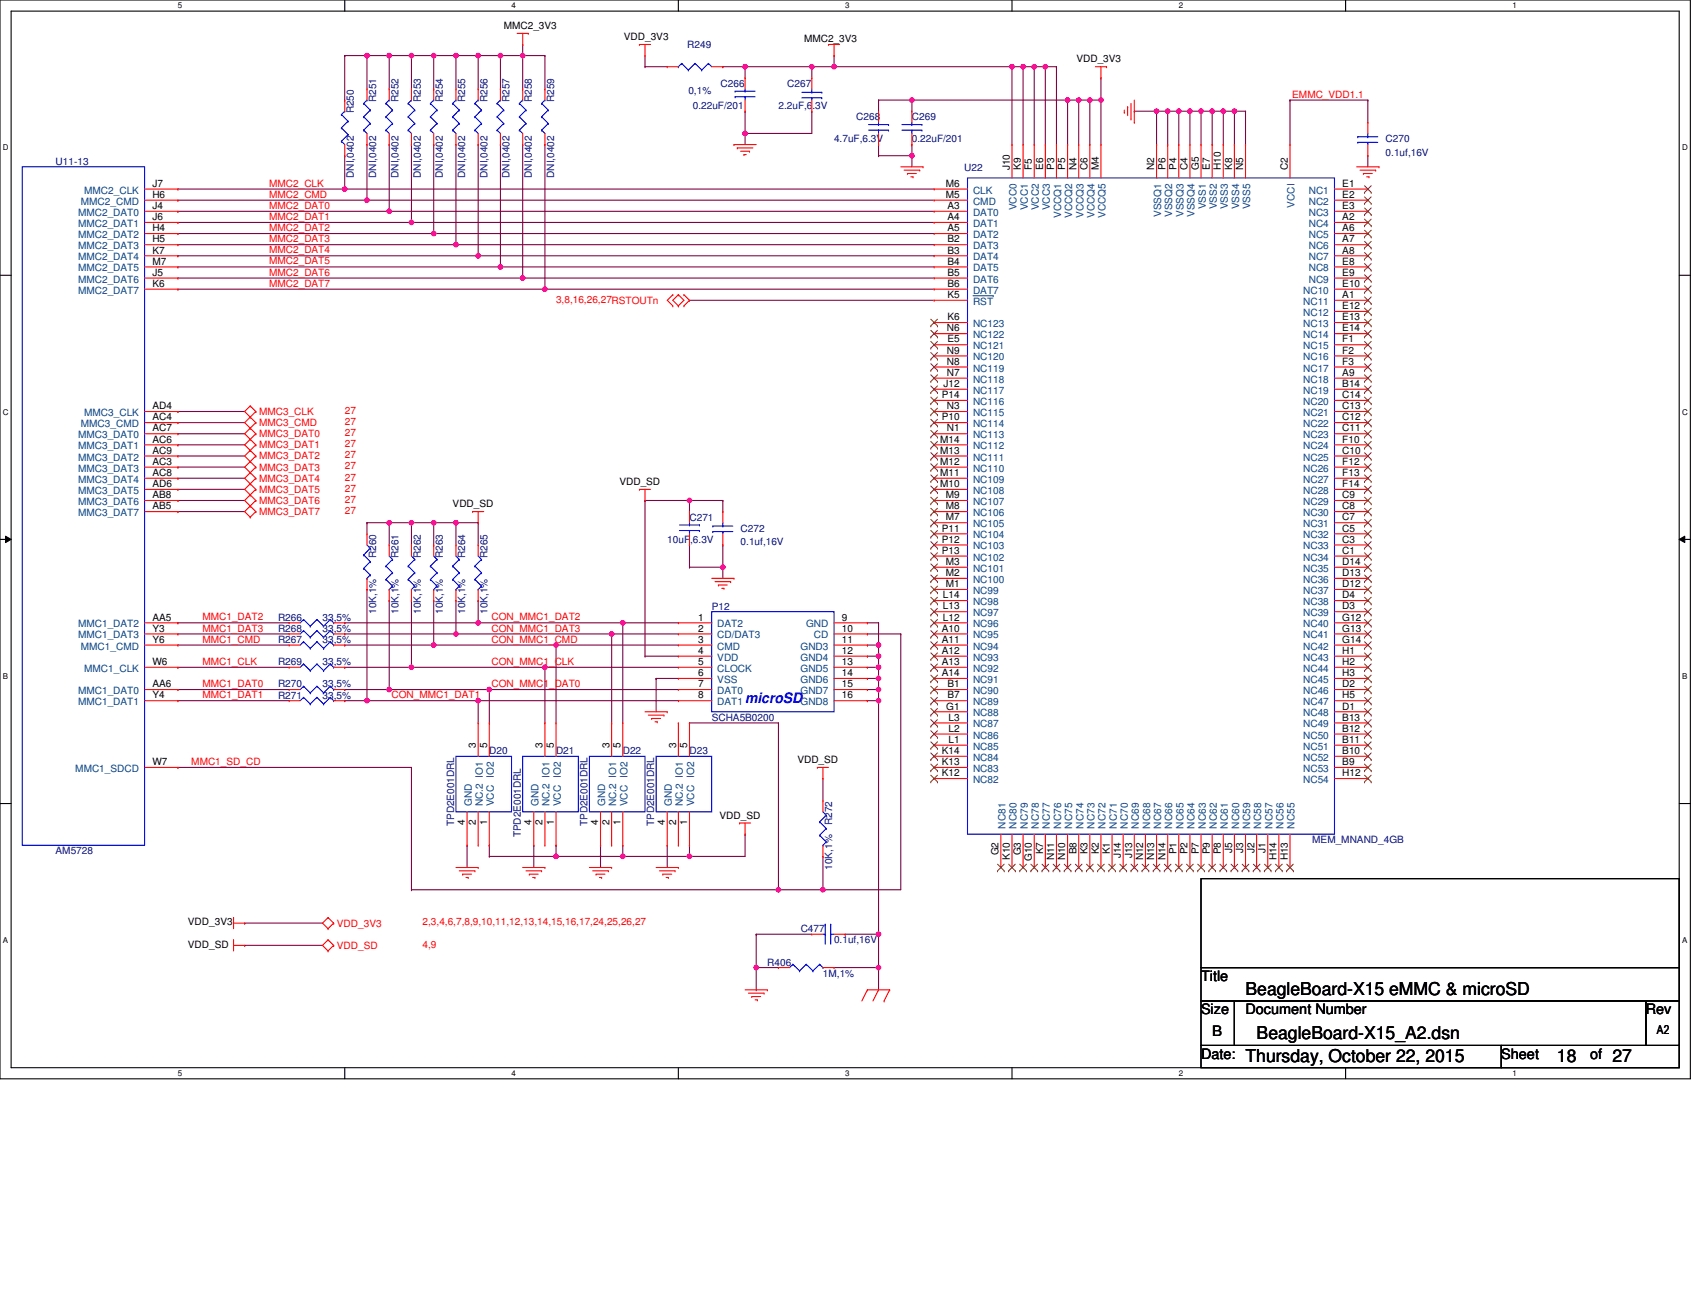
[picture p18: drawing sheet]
<svg xmlns="http://www.w3.org/2000/svg" width="279mm" height="216mm" viewBox="0 0 279 216" stroke-linecap="round" stroke-linejoin="round" font-family="sans-serif">
<defs><g id="words">
<g font-size="2.9">
<text x="204.8" y="163.6">BeagleBoard-X15 eMMC &amp; microSD</text>
<text x="206.7" y="170.9">BeagleBoard-X15_A2.dsn</text>
<text x="204.8" y="174.5">Thursday, October 22, 2015</text>
<text x="256" y="174.5">18</text>
<text x="265.2" y="174.5">27</text>
</g>
<text font-size="2.4" fill="#00f" x="122.5" y="115.5">microSD</text>
<g font-size="2.4">
<text x="197.5" y="161.3">Title</text>
<text x="197.5" y="166.7">Size</text>
<text x="204.8" y="166.7">Document Number</text>
<text x="270.7" y="166.7">Rev</text>
<text x="199.3" y="170.4">B</text>
<text x="197.5" y="174.1">Date:</text>
<text x="246.9" y="174.1">Sheet</text>
<text x="261.5" y="174.1">of</text>
</g>
<text font-size="2" x="272.5" y="170.1">A2</text>
<g font-size="1.6">
<text x="82.8" y="4.8">MMC2_3V3</text>
<text x="102.6" y="6.6">VDD_3V3</text>
<text x="132.2" y="7">MMC2_3V3</text>
<text x="177" y="10.3">VDD_3V3</text>
<text x="166" y="28" transform="rotate(-90 166 28)">J10</text>
<text x="167.9" y="28" transform="rotate(-90 167.9 28)">K9</text>
<text x="169.7" y="28" transform="rotate(-90 169.7 28)">F5</text>
<text x="171.5" y="28" transform="rotate(-90 171.5 28)">E6</text>
<text x="173.4" y="28" transform="rotate(-90 173.4 28)">P3</text>
<text x="175.2" y="28" transform="rotate(-90 175.2 28)">P5</text>
<text x="177" y="28" transform="rotate(-90 177 28)">N4</text>
<text x="178.8" y="28" transform="rotate(-90 178.8 28)">C6</text>
<text x="180.7" y="28" transform="rotate(-90 180.7 28)">M4</text>
<text x="189.8" y="28" transform="rotate(-90 189.8 28)">N2</text>
<text x="191.6" y="28" transform="rotate(-90 191.6 28)">P6</text>
<text x="193.5" y="28" transform="rotate(-90 193.5 28)">P4</text>
<text x="195.3" y="28" transform="rotate(-90 195.3 28)">C4</text>
<text x="197.1" y="28" transform="rotate(-90 197.1 28)">G5</text>
<text x="199" y="28" transform="rotate(-90 199 28)">E7</text>
<text x="200.8" y="28" transform="rotate(-90 200.8 28)">H10</text>
<text x="202.6" y="28" transform="rotate(-90 202.6 28)">K8</text>
<text x="204.5" y="28" transform="rotate(-90 204.5 28)">N5</text>
<text x="211.8" y="28" transform="rotate(-90 211.8 28)">C2</text>
<text x="25.1" y="34.4">J4</text>
<text x="25.1" y="30.7">J7</text>
<text x="25.1" y="32.5">H6</text>
<text x="155.5" y="32.5">M5</text>
<text x="155.5" y="30.7">M6</text>
<text x="155.8" y="34.4">A3</text>
<text x="220.7" y="30.7">E1</text>
<text x="220.7" y="32.5">E2</text>
<text x="220.7" y="34.4">E3</text>
<text x="25.1" y="36.2">J6</text>
<text x="25.1" y="38">H4</text>
<text x="25.1" y="39.9">H5</text>
<text x="25.1" y="41.7">K7</text>
<text x="155.8" y="36.2">A4</text>
<text x="155.8" y="38">A5</text>
<text x="155.8" y="39.9">B2</text>
<text x="155.8" y="41.7">B3</text>
<text x="220.7" y="36.2">A2</text>
<text x="220.7" y="38">A6</text>
<text x="220.7" y="39.9">A7</text>
<text x="220.7" y="41.7">A8</text>
<text x="25.1" y="43.5">M7</text>
<text x="25.1" y="45.3">J5</text>
<text x="25.1" y="47.2">K6</text>
<text x="155.8" y="43.5">B4</text>
<text x="155.8" y="45.3">B5</text>
<text x="155.8" y="47.2">B6</text>
<text x="220.7" y="43.5">E8</text>
<text x="220.7" y="45.3">E9</text>
<text x="220.7" y="47.2">E10</text>
<text x="155.8" y="49">K5</text>
<text x="155.8" y="52.7">K6</text>
<text x="220.7" y="49">A1</text>
<text x="220.7" y="50.8">E12</text>
<text x="220.7" y="52.7">E13</text>
<text x="155.7" y="60">N8</text>
<text x="155.7" y="58.1">N9</text>
<text x="155.7" y="54.5">N6</text>
<text x="155.8" y="56.3">E5</text>
<text x="220.7" y="54.5">E14</text>
<text x="220.7" y="56.3">F1</text>
<text x="220.7" y="58.1">F2</text>
<text x="220.7" y="60">F3</text>
<text x="154.9" y="65.5">P14</text>
<text x="155.2" y="63.6">J12</text>
<text x="155.7" y="61.8">N7</text>
<text x="220.7" y="61.8">A9</text>
<text x="220.7" y="63.6">B14</text>
<text x="220.7" y="65.5">C14</text>
<text x="25.1" y="69.1">AC4</text>
<text x="25.1" y="67.3">AD4</text>
<text x="25.1" y="70.9">AC7</text>
<text x="154.9" y="69.1">P10</text>
<text x="155.7" y="70.9">N1</text>
<text x="155.7" y="67.3">N3</text>
<text x="220.7" y="70.9">C11</text>
<text x="220.7" y="69.1">C12</text>
<text x="220.7" y="67.3">C13</text>
<text x="25.1" y="72.8">AC6</text>
<text x="25.1" y="76.4">AC3</text>
<text x="25.1" y="74.6">AC9</text>
<text x="154.6" y="76.4">M12</text>
<text x="154.6" y="74.6">M13</text>
<text x="154.6" y="72.8">M14</text>
<text x="220.7" y="74.6">C10</text>
<text x="220.7" y="72.8">F10</text>
<text x="220.7" y="76.4">F12</text>
<text x="25.1" y="83.7">AB5</text>
<text x="25.1" y="80.1">AD6</text>
<text x="25.1" y="78.3">AC8</text>
<text x="25.1" y="81.9">AB8</text>
<text x="74.4" y="83.4">VDD_SD</text>
<text x="101.9" y="79.8">VDD_SD</text>
<text x="154.6" y="80.1">M10</text>
<text x="154.6" y="78.3">M11</text>
<text x="155.5" y="83.7">M8</text>
<text x="155.5" y="81.9">M9</text>
<text x="220.7" y="83.7">C8</text>
<text x="220.7" y="81.9">C9</text>
<text x="220.7" y="78.3">F13</text>
<text x="220.7" y="80.1">F14</text>
<text x="154.9" y="87.4">P11</text>
<text x="154.9" y="89.2">P12</text>
<text x="155.5" y="85.6">M7</text>
<text x="220.7" y="89.2">C3</text>
<text x="220.7" y="87.4">C5</text>
<text x="220.7" y="85.6">C7</text>
<text x="154.9" y="91.1">P13</text>
<text x="155.5" y="94.7">M2</text>
<text x="155.5" y="92.9">M3</text>
<text x="220.7" y="91.1">C1</text>
<text x="220.7" y="94.7">D13</text>
<text x="220.7" y="92.9">D14</text>
<text x="155.1" y="100.2">L13</text>
<text x="155.1" y="98.4">L14</text>
<text x="155.5" y="96.6">M1</text>
<text x="220.7" y="100.2">D3</text>
<text x="220.7" y="98.4">D4</text>
<text x="220.7" y="96.6">D12</text>
<text x="25.1" y="105.7">Y6</text>
<text x="25.1" y="103.9">Y3</text>
<text x="25.1" y="102">AA5</text>
<text x="114.8" y="102">1</text>
<text x="114.8" y="103.9">2</text>
<text x="114.8" y="105.7">3</text>
<text x="114.8" y="107.5">4</text>
<text x="138.4" y="102">9</text>
<text x="138.4" y="103.9">10</text>
<text x="138.4" y="105.7">11</text>
<text x="138.4" y="107.5">12</text>
<text x="154.9" y="103.9">A10</text>
<text x="154.9" y="105.7">A11</text>
<text x="154.9" y="107.5">A12</text>
<text x="155.1" y="102">L12</text>
<text x="220.7" y="102">G12</text>
<text x="220.7" y="103.9">G13</text>
<text x="220.7" y="105.7">G14</text>
<text x="220.7" y="107.5">H1</text>
<text x="25.1" y="109.4">W6</text>
<text x="25.1" y="113">AA6</text>
<text x="114.8" y="109.4">5</text>
<text x="114.8" y="111.2">6</text>
<text x="114.8" y="113">7</text>
<text x="138.4" y="109.4">13</text>
<text x="138.4" y="111.2">14</text>
<text x="138.4" y="113">15</text>
<text x="154.9" y="109.4">A13</text>
<text x="154.9" y="111.2">A14</text>
<text x="155.8" y="113">B1</text>
<text x="220.7" y="113">D2</text>
<text x="220.7" y="109.4">H2</text>
<text x="220.7" y="111.2">H3</text>
<text x="25.1" y="114.8">Y4</text>
<text x="114.8" y="114.8">8</text>
<text x="138.4" y="114.8">16</text>
<text x="155.6" y="116.7">G1</text>
<text x="155.8" y="114.8">B7</text>
<text x="156" y="118.5">L3</text>
<text x="220.7" y="118.5">B13</text>
<text x="220.7" y="116.7">D1</text>
<text x="220.7" y="114.8">H5</text>
<text x="25.1" y="125.8">W7</text>
<text x="78.3" y="123.1" transform="rotate(-90 78.3 123.1)">3</text>
<text x="80.1" y="123.1" transform="rotate(-90 80.1 123.1)">5</text>
<text x="89.2" y="123.1" transform="rotate(-90 89.2 123.1)">3</text>
<text x="91.1" y="123.1" transform="rotate(-90 91.1 123.1)">5</text>
<text x="100.2" y="123.1" transform="rotate(-90 100.2 123.1)">3</text>
<text x="102" y="123.1" transform="rotate(-90 102 123.1)">5</text>
<text x="111.2" y="123.1" transform="rotate(-90 111.2 123.1)">3</text>
<text x="113" y="123.1" transform="rotate(-90 113 123.1)">5</text>
<text x="131.1" y="125.5">VDD_SD</text>
<text x="154.9" y="125.8">K13</text>
<text x="154.9" y="124">K14</text>
<text x="156" y="122.2">L1</text>
<text x="156" y="120.3">L2</text>
<text x="220.7" y="125.8">B9</text>
<text x="220.7" y="124">B10</text>
<text x="220.7" y="122.2">B11</text>
<text x="220.7" y="120.3">B12</text>
<text x="154.9" y="127.6">K12</text>
<text x="220.7" y="127.6">H12</text>
<text x="76.4" y="135.7" transform="rotate(-90 76.4 135.7)">4</text>
<text x="78.3" y="135.7" transform="rotate(-90 78.3 135.7)">2</text>
<text x="80.1" y="135.7" transform="rotate(-90 80.1 135.7)">1</text>
<text x="87.4" y="135.7" transform="rotate(-90 87.4 135.7)">4</text>
<text x="89.2" y="135.7" transform="rotate(-90 89.2 135.7)">2</text>
<text x="91.1" y="135.7" transform="rotate(-90 91.1 135.7)">1</text>
<text x="98.4" y="135.7" transform="rotate(-90 98.4 135.7)">4</text>
<text x="100.2" y="135.7" transform="rotate(-90 100.2 135.7)">2</text>
<text x="102" y="135.7" transform="rotate(-90 102 135.7)">1</text>
<text x="109.4" y="135.7" transform="rotate(-90 109.4 135.7)">4</text>
<text x="111.2" y="135.7" transform="rotate(-90 111.2 135.7)">2</text>
<text x="113" y="135.7" transform="rotate(-90 113 135.7)">1</text>
<text x="118.3" y="134.6">VDD_SD</text>
<text x="164.2" y="140.7" transform="rotate(-90 164.2 140.7)">G2</text>
<text x="166" y="141.4" transform="rotate(-90 166 141.4)">K10</text>
<text x="167.9" y="140.7" transform="rotate(-90 167.9 140.7)">G3</text>
<text x="169.7" y="141.6" transform="rotate(-90 169.7 141.6)">G10</text>
<text x="171.5" y="140.5" transform="rotate(-90 171.5 140.5)">K7</text>
<text x="173.4" y="141.5" transform="rotate(-90 173.4 141.5)">N11</text>
<text x="175.2" y="141.5" transform="rotate(-90 175.2 141.5)">N10</text>
<text x="177" y="140.5" transform="rotate(-90 177 140.5)">B8</text>
<text x="178.8" y="140.5" transform="rotate(-90 178.8 140.5)">K3</text>
<text x="180.7" y="140.5" transform="rotate(-90 180.7 140.5)">K2</text>
<text x="182.5" y="140.5" transform="rotate(-90 182.5 140.5)">K1</text>
<text x="184.3" y="141.1" transform="rotate(-90 184.3 141.1)">J14</text>
<text x="186.2" y="141.1" transform="rotate(-90 186.2 141.1)">J13</text>
<text x="188" y="141.5" transform="rotate(-90 188 141.5)">N12</text>
<text x="189.8" y="141.5" transform="rotate(-90 189.8 141.5)">N13</text>
<text x="191.6" y="141.5" transform="rotate(-90 191.6 141.5)">N14</text>
<text x="193.5" y="140.5" transform="rotate(-90 193.5 140.5)">P1</text>
<text x="195.3" y="140.5" transform="rotate(-90 195.3 140.5)">P2</text>
<text x="197.1" y="140.5" transform="rotate(-90 197.1 140.5)">P7</text>
<text x="199" y="140.5" transform="rotate(-90 199 140.5)">P9</text>
<text x="200.8" y="140.5" transform="rotate(-90 200.8 140.5)">P8</text>
<text x="202.6" y="140.2" transform="rotate(-90 202.6 140.2)">J5</text>
<text x="204.5" y="140.2" transform="rotate(-90 204.5 140.2)">J3</text>
<text x="206.3" y="140.2" transform="rotate(-90 206.3 140.2)">J2</text>
<text x="208.1" y="140.2" transform="rotate(-90 208.1 140.2)">J1</text>
<text x="209.9" y="141.5" transform="rotate(-90 209.9 141.5)">H14</text>
<text x="211.8" y="141.5" transform="rotate(-90 211.8 141.5)">H13</text>
<text x="30.9" y="152.2">VDD_3V3</text>
<text x="30.9" y="155.8">VDD_SD</text>
</g>
<g font-size="1.6" fill="#000080">
<text x="113" y="7.9">R249</text>
<text x="61.9" y="16.8" transform="rotate(-90 61.9 16.8)">R251</text>
<text x="65.5" y="16.8" transform="rotate(-90 65.5 16.8)">R252</text>
<text x="69.2" y="16.8" transform="rotate(-90 69.2 16.8)">R253</text>
<text x="72.8" y="16.8" transform="rotate(-90 72.8 16.8)">R254</text>
<text x="76.5" y="16.8" transform="rotate(-90 76.5 16.8)">R255</text>
<text x="80.2" y="16.8" transform="rotate(-90 80.2 16.8)">R256</text>
<text x="83.8" y="16.8" transform="rotate(-90 83.8 16.8)">R257</text>
<text x="87.5" y="16.8" transform="rotate(-90 87.5 16.8)">R258</text>
<text x="91.1" y="16.8" transform="rotate(-90 91.1 16.8)">R259</text>
<text x="113.2" y="15.4">0,1%</text>
<text x="113.9" y="17.9">0.22uF/201</text>
<text x="118.5" y="14.3">C266</text>
<text x="128" y="17.9">2.2uF,6.3V</text>
<text x="129.5" y="14.3">C267</text>
<text x="58.2" y="18.7" transform="rotate(-90 58.2 18.7)">R250</text>
<text x="137.2" y="23.4">4.7uF,6.3V</text>
<text x="140.8" y="19.8">C268</text>
<text x="150" y="19.8">C269</text>
<text x="150" y="23.4">0.22uF/201</text>
<text x="227.9" y="23.4">C270</text>
<text x="9.1" y="27.1">U11-13</text>
<text x="58.2" y="29.3" transform="rotate(-90 58.2 29.3)">DNI,0402</text>
<text x="61.9" y="29.3" transform="rotate(-90 61.9 29.3)">DNI,0402</text>
<text x="65.5" y="29.3" transform="rotate(-90 65.5 29.3)">DNI,0402</text>
<text x="69.2" y="29.3" transform="rotate(-90 69.2 29.3)">DNI,0402</text>
<text x="72.8" y="29.3" transform="rotate(-90 72.8 29.3)">DNI,0402</text>
<text x="76.5" y="29.3" transform="rotate(-90 76.5 29.3)">DNI,0402</text>
<text x="80.2" y="29.3" transform="rotate(-90 80.2 29.3)">DNI,0402</text>
<text x="83.8" y="29.3" transform="rotate(-90 83.8 29.3)">DNI,0402</text>
<text x="87.5" y="29.3" transform="rotate(-90 87.5 29.3)">DNI,0402</text>
<text x="91.1" y="29.3" transform="rotate(-90 91.1 29.3)">DNI,0402</text>
<text x="158.6" y="28.2">U22</text>
<text x="227.9" y="25.6">0.1uf,16V</text>
<text x="109.7" y="89.3">10uF,6.3V</text>
<text x="113.4" y="85.6">C271</text>
<text x="121.8" y="87.4">C272</text>
<text x="121.8" y="89.6">0.1uf,16V</text>
<text x="61.9" y="91.8" transform="rotate(-90 61.9 91.8)">R260</text>
<text x="65.5" y="91.8" transform="rotate(-90 65.5 91.8)">R261</text>
<text x="69.2" y="91.8" transform="rotate(-90 69.2 91.8)">R262</text>
<text x="72.8" y="91.8" transform="rotate(-90 72.8 91.8)">R263</text>
<text x="76.5" y="91.8" transform="rotate(-90 76.5 91.8)">R264</text>
<text x="80.2" y="91.8" transform="rotate(-90 80.2 91.8)">R265</text>
<text x="61.9" y="101" transform="rotate(-90 61.9 101)">10K,1%</text>
<text x="65.5" y="101" transform="rotate(-90 65.5 101)">10K,1%</text>
<text x="69.2" y="101" transform="rotate(-90 69.2 101)">10K,1%</text>
<text x="72.8" y="101" transform="rotate(-90 72.8 101)">10K,1%</text>
<text x="76.5" y="101" transform="rotate(-90 76.5 101)">10K,1%</text>
<text x="80.2" y="101" transform="rotate(-90 80.2 101)">10K,1%</text>
<text x="117" y="100.2">P12</text>
<text x="45.7" y="102.1">R266</text>
<text x="45.7" y="103.9">R268</text>
<text x="45.7" y="105.7">R267</text>
<text x="53" y="102.1">33,5%</text>
<text x="53" y="103.9">33,5%</text>
<text x="53" y="105.7">33,5%</text>
<text x="45.7" y="109.4">R269</text>
<text x="45.7" y="113">R270</text>
<text x="53" y="109.4">33,5%</text>
<text x="53" y="113">33,5%</text>
<text x="45.7" y="114.9">R271</text>
<text x="53" y="114.9">33,5%</text>
<text x="117" y="118.5">SCHA5B0200</text>
<text x="80.5" y="124">D20</text>
<text x="91.4" y="124">D21</text>
<text x="102.4" y="124">D22</text>
<text x="113.4" y="124">D23</text>
<text x="74.7" y="135.9" transform="rotate(-90 74.7 135.9)">TPD2E001DRL</text>
<text x="85.6" y="137.7" transform="rotate(-90 85.6 137.7)">TPD2E001DRL</text>
<text x="96.6" y="135.9" transform="rotate(-90 96.6 135.9)">TPD2E001DRL</text>
<text x="107.6" y="135.9" transform="rotate(-90 107.6 135.9)">TPD2E001DRL</text>
<text x="136.8" y="135.7" transform="rotate(-90 136.8 135.7)">R272</text>
<text x="9.1" y="140.5">AM5728</text>
<text x="136.8" y="143" transform="rotate(-90 136.8 143)">10K,1%</text>
<text x="215.8" y="138.6">MEM_MNAND_4GB</text>
<text x="131.7" y="153.3">C477</text>
<text x="137.2" y="155.1">0.1uf,16V</text>
<text x="126.2" y="158.8">R406</text>
<text x="135.3" y="160.6">1M,1%</text>
</g>
<g font-size="1.6" fill="#f00">
<text x="212.5" y="16.1">EMMC_VDD1.1</text>
<text x="44.3" y="34.3">MMC2_DAT0</text>
<text x="44.3" y="32.5">MMC2_CMD</text>
<text x="44.3" y="30.7">MMC2_CLK</text>
<text x="44.3" y="38">MMC2_DAT2</text>
<text x="44.3" y="39.8">MMC2_DAT3</text>
<text x="44.3" y="36.2">MMC2_DAT1</text>
<text x="44.3" y="41.7">MMC2_DAT4</text>
<text x="44.3" y="45.3">MMC2_DAT6</text>
<text x="44.3" y="43.5">MMC2_DAT5</text>
<text x="44.3" y="47.1">MMC2_DAT7</text>
<text x="91.4" y="49.8">3,8,16,26,27RSTOUTn</text>
<text x="42.6" y="68.2">MMC3_CLK</text>
<text x="42.6" y="70.1">MMC3_CMD</text>
<text x="42.6" y="71.9">MMC3_DAT0</text>
<text x="56.7" y="68.1">27</text>
<text x="56.7" y="69.9">27</text>
<text x="56.7" y="71.7">27</text>
<text x="42.6" y="73.7">MMC3_DAT1</text>
<text x="42.6" y="75.6">MMC3_DAT2</text>
<text x="42.6" y="77.4">MMC3_DAT3</text>
<text x="56.7" y="73.5">27</text>
<text x="56.7" y="75.4">27</text>
<text x="56.7" y="77.2">27</text>
<text x="42.6" y="79.2">MMC3_DAT4</text>
<text x="42.6" y="81">MMC3_DAT5</text>
<text x="42.6" y="82.9">MMC3_DAT6</text>
<text x="56.7" y="79">27</text>
<text x="56.7" y="80.9">27</text>
<text x="56.7" y="82.7">27</text>
<text x="42.6" y="84.7">MMC3_DAT7</text>
<text x="56.7" y="84.5">27</text>
<text x="33.3" y="102">MMC1_DAT2</text>
<text x="33.3" y="103.8">MMC1_DAT3</text>
<text x="33.3" y="105.7">MMC1_CMD</text>
<text x="80.8" y="102">CON_MMC1_DAT2</text>
<text x="80.8" y="105.7">CON_MMC1_CMD</text>
<text x="80.8" y="103.8">CON_MMC1_DAT3</text>
<text x="33.3" y="109.3">MMC1_CLK</text>
<text x="33.3" y="113">MMC1_DAT0</text>
<text x="80.8" y="113">CON_MMC1_DAT0</text>
<text x="80.8" y="109.3">CON_MMC1_CLK</text>
<text x="33.3" y="114.8">MMC1_DAT1</text>
<text x="64.4" y="114.8">CON_MMC1_DAT1</text>
<text x="31.5" y="125.8">MMC1_SD_CD</text>
<text x="55.4" y="152.4">VDD_3V3</text>
<text x="69.5" y="152.2">2,3,4,6,7,8,9,10,11,12,13,14,15,16,17,24,25,26,27</text>
<text x="69.5" y="155.8">4,9</text>
<text x="55.4" y="156">VDD_SD</text>
</g>
<g font-size="1.6" fill="#004080">
<text x="12.8" y="35.5">MMC2_DAT0</text>
<text x="13.3" y="33.7">MMC2_CMD</text>
<text x="13.8" y="31.8">MMC2_CLK</text>
<text x="160" y="35.5">DAT0</text>
<text x="160" y="33.7">CMD</text>
<text x="160" y="31.8">CLK</text>
<text x="167.2" y="34.6" transform="rotate(-90 167.2 34.6)">VCC0</text>
<text x="169" y="34.6" transform="rotate(-90 169 34.6)">VCC1</text>
<text x="170.8" y="34.6" transform="rotate(-90 170.8 34.6)">VCC2</text>
<text x="172.7" y="34.6" transform="rotate(-90 172.7 34.6)">VCC3</text>
<text x="174.5" y="35.9" transform="rotate(-90 174.5 35.9)">VCCQ1</text>
<text x="176.3" y="35.9" transform="rotate(-90 176.3 35.9)">VCCQ2</text>
<text x="178.2" y="35.9" transform="rotate(-90 178.2 35.9)">VCCQ3</text>
<text x="180" y="35.9" transform="rotate(-90 180 35.9)">VCCQ4</text>
<text x="181.8" y="35.9" transform="rotate(-90 181.8 35.9)">VCCQ5</text>
<text x="191" y="35.7" transform="rotate(-90 191 35.7)">VSSQ1</text>
<text x="192.8" y="35.7" transform="rotate(-90 192.8 35.7)">VSSQ2</text>
<text x="194.6" y="35.7" transform="rotate(-90 194.6 35.7)">VSSQ3</text>
<text x="196.4" y="35.7" transform="rotate(-90 196.4 35.7)">VSSQ4</text>
<text x="198.3" y="34.4" transform="rotate(-90 198.3 34.4)">VSS1</text>
<text x="200.1" y="34.4" transform="rotate(-90 200.1 34.4)">VSS2</text>
<text x="201.9" y="34.4" transform="rotate(-90 201.9 34.4)">VSS3</text>
<text x="203.8" y="34.4" transform="rotate(-90 203.8 34.4)">VSS4</text>
<text x="205.6" y="34.4" transform="rotate(-90 205.6 34.4)">VSS5</text>
<text x="212.9" y="34.1" transform="rotate(-90 212.9 34.1)">VCCI</text>
<text x="215.2" y="31.8">NC1</text>
<text x="215.2" y="33.7">NC2</text>
<text x="215.2" y="35.5">NC3</text>
<text x="12.8" y="37.3">MMC2_DAT1</text>
<text x="12.8" y="39.1">MMC2_DAT2</text>
<text x="12.8" y="41">MMC2_DAT3</text>
<text x="160" y="37.3">DAT1</text>
<text x="160" y="39.1">DAT2</text>
<text x="160" y="41">DAT3</text>
<text x="215.2" y="37.3">NC4</text>
<text x="215.2" y="39.1">NC5</text>
<text x="215.2" y="41">NC6</text>
<text x="12.8" y="42.8">MMC2_DAT4</text>
<text x="12.8" y="44.6">MMC2_DAT5</text>
<text x="12.8" y="46.5">MMC2_DAT6</text>
<text x="160" y="42.8">DAT4</text>
<text x="160" y="44.6">DAT5</text>
<text x="160" y="46.5">DAT6</text>
<text x="215.2" y="42.8">NC7</text>
<text x="215.2" y="44.6">NC8</text>
<text x="215.2" y="46.5">NC9</text>
<text x="12.8" y="48.3">MMC2_DAT7</text>
<text x="160" y="48.3">DAT7</text>
<text x="160" y="50.1">RST</text>
<text x="160" y="53.8">NC123</text>
<text x="214.3" y="50.1">NC11</text>
<text x="214.3" y="48.3">NC10</text>
<text x="214.3" y="51.9">NC12</text>
<text x="214.3" y="53.8">NC13</text>
<text x="160" y="59.3">NC120</text>
<text x="160" y="57.4">NC121</text>
<text x="160" y="55.6">NC122</text>
<text x="214.3" y="55.6">NC14</text>
<text x="214.3" y="57.4">NC15</text>
<text x="214.3" y="59.3">NC16</text>
<text x="160" y="64.8">NC117</text>
<text x="160" y="62.9">NC118</text>
<text x="160" y="61.1">NC119</text>
<text x="214.3" y="62.9">NC18</text>
<text x="214.3" y="64.8">NC19</text>
<text x="214.3" y="61.1">NC17</text>
<text x="13.3" y="70.2">MMC3_CMD</text>
<text x="13.8" y="68.4">MMC3_CLK</text>
<text x="160" y="68.4">NC115</text>
<text x="160" y="70.2">NC114</text>
<text x="160" y="66.6">NC116</text>
<text x="214.3" y="70.2">NC22</text>
<text x="214.3" y="68.4">NC21</text>
<text x="214.3" y="66.6">NC20</text>
<text x="12.8" y="73.9">MMC3_DAT1</text>
<text x="12.8" y="77.6">MMC3_DAT3</text>
<text x="12.8" y="75.7">MMC3_DAT2</text>
<text x="12.8" y="72.1">MMC3_DAT0</text>
<text x="160" y="77.6">NC110</text>
<text x="160" y="75.7">NC111</text>
<text x="160" y="73.9">NC112</text>
<text x="160" y="72.1">NC113</text>
<text x="214.3" y="75.7">NC25</text>
<text x="214.3" y="72.1">NC23</text>
<text x="214.3" y="73.9">NC24</text>
<text x="214.3" y="77.6">NC26</text>
<text x="12.8" y="81.2">MMC3_DAT5</text>
<text x="12.8" y="79.4">MMC3_DAT4</text>
<text x="12.8" y="83">MMC3_DAT6</text>
<text x="160" y="83">NC107</text>
<text x="160" y="81.2">NC108</text>
<text x="160" y="79.4">NC109</text>
<text x="214.3" y="83">NC29</text>
<text x="214.3" y="79.4">NC27</text>
<text x="214.3" y="81.2">NC28</text>
<text x="12.8" y="84.9">MMC3_DAT7</text>
<text x="160" y="86.7">NC105</text>
<text x="160" y="84.9">NC106</text>
<text x="160" y="88.5">NC104</text>
<text x="214.3" y="88.5">NC32</text>
<text x="214.3" y="86.7">NC31</text>
<text x="214.3" y="84.9">NC30</text>
<text x="160" y="95.8">NC100</text>
<text x="160" y="94">NC101</text>
<text x="160" y="90.4">NC103</text>
<text x="160" y="92.2">NC102</text>
<text x="214.3" y="92.2">NC34</text>
<text x="214.3" y="90.4">NC33</text>
<text x="214.3" y="95.8">NC36</text>
<text x="214.3" y="94">NC35</text>
<text x="160" y="101.3">NC97</text>
<text x="160" y="99.5">NC98</text>
<text x="160" y="97.7">NC99</text>
<text x="214.3" y="101.3">NC39</text>
<text x="214.3" y="99.5">NC38</text>
<text x="214.3" y="97.7">NC37</text>
<text x="12.8" y="105">MMC1_DAT3</text>
<text x="12.8" y="103.2">MMC1_DAT2</text>
<text x="13.3" y="106.8">MMC1_CMD</text>
<text x="118" y="103.2">DAT2</text>
<text x="118" y="105">CD/DAT3</text>
<text x="118" y="106.8">CMD</text>
<text x="131.6" y="106.8">GND3</text>
<text x="132.6" y="103.2">GND</text>
<text x="133.9" y="105">CD</text>
<text x="160" y="105">NC95</text>
<text x="160" y="106.8">NC94</text>
<text x="160" y="103.2">NC96</text>
<text x="214.3" y="103.2">NC40</text>
<text x="214.3" y="105">NC41</text>
<text x="214.3" y="106.8">NC42</text>
<text x="13.8" y="110.5">MMC1_CLK</text>
<text x="118" y="108.6">VDD</text>
<text x="118" y="110.5">CLOCK</text>
<text x="118" y="112.3">VSS</text>
<text x="131.6" y="108.6">GND4</text>
<text x="131.6" y="110.5">GND5</text>
<text x="131.6" y="112.3">GND6</text>
<text x="160" y="108.6">NC93</text>
<text x="160" y="110.5">NC92</text>
<text x="160" y="112.3">NC91</text>
<text x="214.3" y="108.6">NC43</text>
<text x="214.3" y="110.5">NC44</text>
<text x="214.3" y="112.3">NC45</text>
<text x="12.8" y="114.1">MMC1_DAT0</text>
<text x="12.8" y="116">MMC1_DAT1</text>
<text x="118" y="114.1">DAT0</text>
<text x="118" y="116">DAT1</text>
<text x="131.6" y="114.1">GND7</text>
<text x="131.6" y="116">GND8</text>
<text x="160" y="114.1">NC90</text>
<text x="160" y="116">NC89</text>
<text x="160" y="117.8">NC88</text>
<text x="160" y="119.6">NC87</text>
<text x="214.3" y="119.6">NC49</text>
<text x="214.3" y="117.8">NC48</text>
<text x="214.3" y="114.1">NC46</text>
<text x="214.3" y="116">NC47</text>
<text x="160" y="125.1">NC84</text>
<text x="160" y="123.3">NC85</text>
<text x="160" y="121.4">NC86</text>
<text x="214.3" y="125.1">NC52</text>
<text x="214.3" y="123.3">NC51</text>
<text x="214.3" y="121.4">NC50</text>
<text x="12.4" y="126.9">MMC1_SDCD</text>
<text x="81.2" y="127.9" transform="rotate(-90 81.2 127.9)">IO2</text>
<text x="92.2" y="127.9" transform="rotate(-90 92.2 127.9)">IO2</text>
<text x="103.2" y="127.9" transform="rotate(-90 103.2 127.9)">IO2</text>
<text x="114.1" y="127.9" transform="rotate(-90 114.1 127.9)">IO2</text>
<text x="160" y="128.8">NC82</text>
<text x="160" y="126.9">NC83</text>
<text x="214.3" y="126.9">NC53</text>
<text x="214.3" y="128.8">NC54</text>
<text x="77.6" y="132.6" transform="rotate(-90 77.6 132.6)">GND</text>
<text x="79.4" y="132.6" transform="rotate(-90 79.4 132.6)">NC.2 IO1</text>
<text x="81.2" y="132.6" transform="rotate(-90 81.2 132.6)">VCC</text>
<text x="88.5" y="132.6" transform="rotate(-90 88.5 132.6)">GND</text>
<text x="90.4" y="132.6" transform="rotate(-90 90.4 132.6)">NC.2 IO1</text>
<text x="92.2" y="132.6" transform="rotate(-90 92.2 132.6)">VCC</text>
<text x="99.5" y="132.6" transform="rotate(-90 99.5 132.6)">GND</text>
<text x="101.3" y="132.6" transform="rotate(-90 101.3 132.6)">NC.2 IO1</text>
<text x="103.2" y="132.6" transform="rotate(-90 103.2 132.6)">VCC</text>
<text x="110.5" y="132.6" transform="rotate(-90 110.5 132.6)">GND</text>
<text x="112.3" y="132.6" transform="rotate(-90 112.3 132.6)">NC.2 IO1</text>
<text x="114.1" y="132.6" transform="rotate(-90 114.1 132.6)">VCC</text>
<text x="165.4" y="136.2" transform="rotate(-90 165.4 136.2)">NC81</text>
<text x="167.2" y="136.2" transform="rotate(-90 167.2 136.2)">NC80</text>
<text x="169" y="136.2" transform="rotate(-90 169 136.2)">NC79</text>
<text x="170.8" y="136.2" transform="rotate(-90 170.8 136.2)">NC78</text>
<text x="172.7" y="136.2" transform="rotate(-90 172.7 136.2)">NC77</text>
<text x="174.5" y="136.2" transform="rotate(-90 174.5 136.2)">NC76</text>
<text x="176.3" y="136.2" transform="rotate(-90 176.3 136.2)">NC75</text>
<text x="178.2" y="136.2" transform="rotate(-90 178.2 136.2)">NC74</text>
<text x="180" y="136.2" transform="rotate(-90 180 136.2)">NC73</text>
<text x="181.8" y="136.2" transform="rotate(-90 181.8 136.2)">NC72</text>
<text x="183.6" y="136.2" transform="rotate(-90 183.6 136.2)">NC71</text>
<text x="185.5" y="136.2" transform="rotate(-90 185.5 136.2)">NC70</text>
<text x="187.3" y="136.2" transform="rotate(-90 187.3 136.2)">NC69</text>
<text x="189.1" y="136.2" transform="rotate(-90 189.1 136.2)">NC68</text>
<text x="191" y="136.2" transform="rotate(-90 191 136.2)">NC67</text>
<text x="192.8" y="136.2" transform="rotate(-90 192.8 136.2)">NC66</text>
<text x="194.6" y="136.2" transform="rotate(-90 194.6 136.2)">NC65</text>
<text x="196.4" y="136.2" transform="rotate(-90 196.4 136.2)">NC64</text>
<text x="198.3" y="136.2" transform="rotate(-90 198.3 136.2)">NC63</text>
<text x="200.1" y="136.2" transform="rotate(-90 200.1 136.2)">NC62</text>
<text x="201.9" y="136.2" transform="rotate(-90 201.9 136.2)">NC61</text>
<text x="203.8" y="136.2" transform="rotate(-90 203.8 136.2)">NC60</text>
<text x="205.6" y="136.2" transform="rotate(-90 205.6 136.2)">NC59</text>
<text x="207.4" y="136.2" transform="rotate(-90 207.4 136.2)">NC58</text>
<text x="209.2" y="136.2" transform="rotate(-90 209.2 136.2)">NC57</text>
<text x="211.1" y="136.2" transform="rotate(-90 211.1 136.2)">NC56</text>
<text x="212.9" y="136.2" transform="rotate(-90 212.9 136.2)">NC55</text>
</g>
<g font-size="1.3">
<text x="29.3" y="1.4">5</text>
<text x="84.1" y="1.4">4</text>
<text x="139" y="1.4">3</text>
<text x="193.9" y="1.4">2</text>
<text x="248.7" y="1.4">1</text>
<text x=".5" y="24.7">D</text>
<text x="276.6" y="24.7">D</text>
<text x=".5" y="68.2">C</text>
<text x="276.6" y="68.2">C</text>
<text x=".5" y="111.6">B</text>
<text x="276.6" y="111.6">B</text>
<text x=".5" y="155">A</text>
<text x="276.6" y="155">A</text>
<text x="29.3" y="176.9">5</text>
<text x="84.1" y="176.9">4</text>
<text x="139" y="176.9">3</text>
<text x="193.9" y="176.9">2</text>
<text x="248.7" y="176.9">1</text>
</g>
</g></defs>
<path d="M0 0h278v177.4h-278zM1.8 1.8h274.3v173.8h-274.3z" fill="none" stroke="#000" stroke-width=".18"/>
<g fill="#fff">
<path d="M29.3 .2h.7v1.4h-.7z"/>
<path d="M29.3 175.7h.7v1.5h-.7z"/>
</g>
<path d="M56.7 0v1.8M56.7 175.6v1.8" fill="none" stroke="#000" stroke-width=".18"/>
<g fill="#fff">
<path d="M84.1 .2h.8v1.4h-.8z"/>
<path d="M84.1 175.7h.8v1.5h-.8z"/>
</g>
<path d="M111.6 0v1.8M111.6 175.6v1.8" fill="none" stroke="#000" stroke-width=".18"/>
<g fill="#fff">
<path d="M139 .2h.7v1.4h-.7z"/>
<path d="M139 175.7h.7v1.5h-.7z"/>
</g>
<path d="M166.4 0v1.8M166.4 175.6v1.8" fill="none" stroke="#000" stroke-width=".18"/>
<g fill="#fff">
<path d="M193.9 .2h.7v1.4h-.7z"/>
<path d="M193.9 175.7h.7v1.5h-.7z"/>
</g>
<path d="M221.3 0v1.8M221.3 175.6v1.8" fill="none" stroke="#000" stroke-width=".18"/>
<g fill="#fff">
<path d="M248.7 .2h.8v1.4h-.8z"/>
<path d="M248.7 175.7h.8v1.5h-.8z"/>
<path d="M.5 23.5h.9v1.5h-.9z"/>
<path d="M276.6 23.5h1v1.5h-1z"/>
<path d="M.5 67h.9v1.4h-.9z"/>
<path d="M276.6 67h1v1.4h-1z"/>
</g>
<path d="M0 45.3h1.8M276.1 45.3h1.9" fill="none" stroke="#000" stroke-width=".18"/>
<g fill="#fff">
<path d="M.5 110.4h.8v1.5h-.8z"/>
<path d="M276.6 110.4h.9v1.5h-.9z"/>
</g>
<path d="M0 88.7h1.8M276.1 88.7h1.9" fill="none" stroke="#000" stroke-width=".18"/>
<path d="M.9 88.2l.9 .5-.9 .5zM276.1 88.7l1-.5v1z" fill="#000"/>
<path d="M.9 88.2l.9 .5-.9 .5zM276.1 88.7l1-.5v1z" fill="none" stroke="#000" stroke-width=".16"/>
<g fill="#fff">
<path d="M.5 153.8h.8v1.5h-.8z"/>
<path d="M276.6 153.8h.9v1.5h-.9z"/>
</g>
<path d="M0 132.1h1.8M276.1 132.1h1.9" fill="none" stroke="#000" stroke-width=".18"/>
<path d="M122.5 21.9h.1M122.5 21.9v1.9M122.5 21.9h11" fill="none" stroke="#800040" stroke-width=".18"/>
<circle cx="122.5" cy="21.9" r=".37" fill="#f0f"/>
<circle cx="122.5" cy="21.9" r=".37" fill="none" stroke="#f0f" stroke-width=".18"/>
<path d="M82.3 9.1h.1M82.3 9.1v5.5M122.5 11h.1M122.5 11v1.8M133.5 11h.1M133.5 11v1.8M137.2 9.1h.1M137.2 9.1v1.9h-3.7" fill="none" stroke="#800040" stroke-width=".18"/>
<circle cx="82.3" cy="9.1" r=".37" fill="#f0f"/>
<circle cx="82.3" cy="9.1" r=".37" fill="none" stroke="#f0f" stroke-width=".18"/>
<path d="M78.6 9.1h.1M78.6 9.1v5.5" fill="none" stroke="#800040" stroke-width=".18"/>
<circle cx="78.6" cy="9.1" r=".37" fill="#f0f"/>
<circle cx="78.6" cy="9.1" r=".37" fill="none" stroke="#f0f" stroke-width=".18"/>
<path d="M75 9.1h.1M75 9.1v5.5" fill="none" stroke="#800040" stroke-width=".18"/>
<circle cx="75" cy="9.1" r=".37" fill="#f0f"/>
<circle cx="75" cy="9.1" r=".37" fill="none" stroke="#f0f" stroke-width=".18"/>
<path d="M67.7 9.1h.1M67.7 9.1h10.9M67.7 9.1v5.5M71.3 9.1h.1M71.3 9.1v5.5M75 9.1h.1M89.6 9.1h.1M89.6 9.1v5.5M64 23.8h.1M64 23.8v10.9" fill="none" stroke="#800040" stroke-width=".18"/>
<circle cx="71.3" cy="9.1" r=".37" fill="#f0f"/>
<circle cx="71.3" cy="9.1" r=".37" fill="none" stroke="#f0f" stroke-width=".18"/>
<circle cx="67.7" cy="9.1" r=".37" fill="#f0f"/>
<circle cx="67.7" cy="9.1" r=".37" fill="none" stroke="#f0f" stroke-width=".18"/>
<path d="M64 9.1h.1M64 9.1v5.5" fill="none" stroke="#800040" stroke-width=".18"/>
<circle cx="64" cy="9.1" r=".37" fill="#f0f"/>
<circle cx="64" cy="9.1" r=".37" fill="none" stroke="#f0f" stroke-width=".18"/>
<path d="M56.7 9.1h.1M56.7 9.1v7.4M56.7 9.1h11M60.4 9.1h.1M60.4 9.1v5.5M64 9.1h.1M60.4 23.8h.1M60.4 23.8v9.1M67.7 23.8h.1M67.7 23.8v12.8" fill="none" stroke="#800040" stroke-width=".18"/>
<circle cx="60.3" cy="9.1" r=".37" fill="#f0f"/>
<circle cx="60.3" cy="9.1" r=".37" fill="none" stroke="#f0f" stroke-width=".18"/>
<path d="M56.7 25.6h.1M56.7 25.6v5.5M60.4 32.9h.1M60.4 32.9h93.2M71.3 23.8h.1M71.3 23.8v14.6" fill="none" stroke="#800040" stroke-width=".18"/>
<circle cx="60.3" cy="32.9" r=".37" fill="#f0f"/>
<circle cx="60.3" cy="32.9" r=".37" fill="none" stroke="#f0f" stroke-width=".18"/>
<path d="M67.7 36.6h.1M67.7 36.6h85.9" fill="none" stroke="#800040" stroke-width=".18"/>
<circle cx="67.7" cy="36.6" r=".37" fill="#f0f"/>
<circle cx="67.7" cy="36.6" r=".37" fill="none" stroke="#f0f" stroke-width=".18"/>
<path d="M29.3 38.4h.1M29.3 38.4h42M29.3 40.2h.1M29.3 40.2h45.7M78.6 42.1h.1M78.6 42.1h75" fill="none" stroke="#800040" stroke-width=".18"/>
<circle cx="78.6" cy="42.1" r=".37" fill="#f0f"/>
<circle cx="78.6" cy="42.1" r=".37" fill="none" stroke="#f0f" stroke-width=".18"/>
<g fill="none" stroke="#800040" stroke-width=".18">
<path d="M86 9.1h.1M86 9.1v5.5M106.1 11h.1M106.1 9.1h.1M106.1 11h3.6M106.1 9.1v1.9M144.5 16.5h.1M144.5 16.5v1.8M224.9 16.5h.1M224.9 16.5v3.6M29.3 34.7h.1M29.3 34.7h34.7"/>
<path d="M75 23.8h.1M75 23.8v16.4M78.6 23.8h.1M78.6 23.8v18.3M82.3 23.8h.1M82.3 23.8v20.1M86 23.8h.1M86 23.8v21.9M89.6 23.8h.1M89.6 23.8v23.7M144.5 25.6h.1M144.5 23.8h.1"/>
<path d="M144.5 25.6h5.5M144.5 23.8v1.8M150 25.6h.1M150 23.8h.1M150 23.8v3.6M224.9 25.6h.1M224.9 25.6v1.8"/>
</g>
<circle cx="150" cy="25.6" r=".37" fill="#f0f"/>
<circle cx="150" cy="25.6" r=".37" fill="none" stroke="#f0f" stroke-width=".18"/>
<path d="M212.1 16.5h.1M212.1 16.5h12.8M56.7 31.1h.1M56.7 31.1h96.9M113.4 49.4h.1M113.4 49.4h40.2" fill="none" stroke="#800040" stroke-width=".18"/>
<circle cx="56.7" cy="31.1" r=".37" fill="#f0f"/>
<circle cx="56.7" cy="31.1" r=".37" fill="none" stroke="#f0f" stroke-width=".18"/>
<path d="M64 34.7h.1M64 34.7h89.6" fill="none" stroke="#800040" stroke-width=".18"/>
<circle cx="64" cy="34.7" r=".37" fill="#f0f"/>
<circle cx="64" cy="34.7" r=".37" fill="none" stroke="#f0f" stroke-width=".18"/>
<path d="M71.3 38.4h.1M71.3 38.4h82.3" fill="none" stroke="#800040" stroke-width=".18"/>
<circle cx="71.3" cy="38.4" r=".37" fill="#f0f"/>
<circle cx="71.3" cy="38.4" r=".37" fill="none" stroke="#f0f" stroke-width=".18"/>
<path d="M75 40.2h.1M75 40.2h78.6" fill="none" stroke="#800040" stroke-width=".18"/>
<circle cx="75" cy="40.2" r=".37" fill="#f0f"/>
<circle cx="75" cy="40.2" r=".37" fill="none" stroke="#f0f" stroke-width=".18"/>
<path d="M82.3 43.9h.1M82.3 43.9h71.3" fill="none" stroke="#800040" stroke-width=".18"/>
<circle cx="82.3" cy="43.9" r=".37" fill="#f0f"/>
<circle cx="82.3" cy="43.9" r=".37" fill="none" stroke="#f0f" stroke-width=".18"/>
<path d="M86 45.7h.1M86 45.7h67.6" fill="none" stroke="#800040" stroke-width=".18"/>
<circle cx="85.9" cy="45.7" r=".37" fill="#f0f"/>
<circle cx="85.9" cy="45.7" r=".37" fill="none" stroke="#f0f" stroke-width=".18"/>
<path d="M89.6 47.5h.1M89.6 47.5h64" fill="none" stroke="#800040" stroke-width=".18"/>
<circle cx="89.6" cy="47.5" r=".37" fill="#f0f"/>
<circle cx="89.6" cy="47.5" r=".37" fill="none" stroke="#f0f" stroke-width=".18"/>
<path d="M29.3 36.6h.1M29.3 32.9h.1M29.3 36.6h38.4M29.3 32.9h31.1M40.2 151.8h.1M40.2 151.8h12.8M135.3 146.3h.1M135.3 146.3h12.8" fill="none" stroke="#800040" stroke-width=".18"/>
<circle cx="135.3" cy="146.3" r=".37" fill="#f0f"/>
<circle cx="135.3" cy="146.3" r=".37" fill="none" stroke="#f0f" stroke-width=".18"/>
<g fill="none" stroke="#800040" stroke-width=".18">
<path d="M29.3 67.7h.1M29.3 69.5h.1M29.3 71.3h.1M29.3 73.2h.1M29.3 75h.1M29.3 76.8h.1M29.3 78.6h.1M29.3 67.7h10.9M29.3 69.5h10.9M29.3 71.3h10.9M29.3 73.2h10.9M29.3 75h10.9"/>
<path d="M29.3 76.8h10.9M29.3 78.6h10.9M29.3 80.5h.1M29.3 82.3h.1M29.3 84.1h.1M29.3 80.5h10.9M29.3 82.3h10.9M29.3 84.1h10.9M56.7 104.2h.1M56.7 104.2h18.3"/>
</g>
<circle cx="75" cy="104.2" r=".37" fill="#f0f"/>
<circle cx="75" cy="104.2" r=".37" fill="none" stroke="#f0f" stroke-width=".18"/>
<path d="M67.7 98.8h.1M67.7 98.8v10.9M118.9 89.6h.1M118.9 89.6v3.7M89.6 109.7h.1M89.6 109.7v9.2" fill="none" stroke="#800040" stroke-width=".18"/>
<circle cx="118.9" cy="93.3" r=".37" fill="#f0f"/>
<circle cx="118.9" cy="93.3" r=".37" fill="none" stroke="#f0f" stroke-width=".18"/>
<path d="M113.4 93.3h.1M113.4 89.6h.1M113.4 93.3h5.5M113.4 89.6v3.7M118.9 93.3h.1M118.9 93.3v1.8M56.7 115.2h.1M56.7 102.4h.1M56.7 115.2h3.7M56.7 102.4h21.9M80.5 113.4h.1M80.5 113.4v5.5" fill="none" stroke="#800040" stroke-width=".18"/>
<circle cx="78.6" cy="102.4" r=".37" fill="#f0f"/>
<circle cx="78.6" cy="102.4" r=".37" fill="none" stroke="#f0f" stroke-width=".18"/>
<path d="M64 113.4h.1M64 113.4h16.5M91.4 106.1h.1M91.4 106.1v12.8" fill="none" stroke="#800040" stroke-width=".18"/>
<circle cx="80.5" cy="113.4" r=".37" fill="#f0f"/>
<circle cx="80.5" cy="113.4" r=".37" fill="none" stroke="#f0f" stroke-width=".18"/>
<circle cx="64" cy="113.4" r=".37" fill="#f0f"/>
<circle cx="64" cy="113.4" r=".37" fill="none" stroke="#f0f" stroke-width=".18"/>
<path d="M106.1 82.3h.1M106.1 82.3v25.6M91.4 106.1h.1M91.4 106.1h20.2" fill="none" stroke="#800040" stroke-width=".18"/>
<circle cx="91.4" cy="106.1" r=".37" fill="#f0f"/>
<circle cx="91.4" cy="106.1" r=".37" fill="none" stroke="#f0f" stroke-width=".18"/>
<path d="M100.6 104.2h.1M100.6 104.2h11" fill="none" stroke="#800040" stroke-width=".18"/>
<circle cx="100.6" cy="104.2" r=".37" fill="#f0f"/>
<circle cx="100.6" cy="104.2" r=".37" fill="none" stroke="#f0f" stroke-width=".18"/>
<path d="M113.4 82.3h.1M113.4 82.3v1.8M113.4 82.3h5.5M89.6 109.7h.1M89.6 109.7h22M106.1 107.9h.1M106.1 107.9h5.5M107.9 111.6h.1M107.9 111.6v5.4M107.9 111.6h3.7" fill="none" stroke="#800040" stroke-width=".18"/>
<circle cx="113.4" cy="82.3" r=".37" fill="#f0f"/>
<circle cx="113.4" cy="82.3" r=".37" fill="none" stroke="#f0f" stroke-width=".18"/>
<g fill="none" stroke="#800040" stroke-width=".18">
<path d="M60.4 86h.1M60.4 86h3.6M60.4 86v1.8M64 86h.1M64 98.8h.1M64 86v3.6M64 98.8v14.6M67.7 86h.1M67.7 86v3.6M71.3 86h.1M71.3 98.8h.1M71.3 86v3.6"/>
<path d="M71.3 98.8v7.3M71.3 86h3.7M75 98.8h.1M75 98.8v5.4M78.6 98.8h.1M78.6 98.8v3.6M106.1 82.3h.1M106.1 82.3h7.3M118.9 82.3h.1M118.9 82.3v1.8"/>
</g>
<circle cx="64" cy="85.9" r=".37" fill="#f0f"/>
<circle cx="64" cy="85.9" r=".37" fill="none" stroke="#f0f" stroke-width=".18"/>
<path d="M75 86h.1M75 86v3.6M80.5 113.4h.1M80.5 113.4h31.1M102.4 102.4h.1M102.4 102.4h9.2" fill="none" stroke="#800040" stroke-width=".18"/>
<circle cx="102.4" cy="102.4" r=".37" fill="#f0f"/>
<circle cx="102.4" cy="102.4" r=".37" fill="none" stroke="#f0f" stroke-width=".18"/>
<path d="M67.7 86h.1M67.7 86h3.6M78.6 115.2h.1M78.6 115.2h33" fill="none" stroke="#800040" stroke-width=".18"/>
<circle cx="71.3" cy="85.9" r=".37" fill="#f0f"/>
<circle cx="71.3" cy="85.9" r=".37" fill="none" stroke="#f0f" stroke-width=".18"/>
<circle cx="67.7" cy="85.9" r=".37" fill="#f0f"/>
<circle cx="67.7" cy="85.9" r=".37" fill="none" stroke="#f0f" stroke-width=".18"/>
<g fill="none" stroke="#800040" stroke-width=".18">
<path d="M60.4 96.9h.1M60.4 96.9v18.3M64 86h.1M64 86h3.7M56.7 109.7h.1M56.7 109.7h11M78.6 115.2h.1M78.6 115.2v3.7M100.6 104.2h.1M100.6 104.2v14.7M102.4 102.4h.1M102.4 102.4v16.5"/>
<path d="M144.5 115.2h.1M144.5 115.2v38.4"/>
</g>
<circle cx="144.5" cy="115.2" r=".37" fill="#f0f"/>
<circle cx="144.5" cy="115.2" r=".37" fill="none" stroke="#f0f" stroke-width=".18"/>
<g fill="none" stroke="#800040" stroke-width=".18">
<path d="M29.3 102.4h.1M29.3 115.2h.1M29.3 104.2h.1M29.3 109.7h.1M29.3 106.1h.1M29.3 113.4h.1M29.3 102.4h18.2M29.3 115.2h18.2M29.3 104.2h18.2M29.3 109.7h18.2M29.3 106.1h18.2M29.3 113.4h18.2"/>
<path d="M56.7 106.1h.1M56.7 106.1h14.6"/>
</g>
<circle cx="71.3" cy="106.1" r=".37" fill="#f0f"/>
<circle cx="71.3" cy="106.1" r=".37" fill="none" stroke="#f0f" stroke-width=".18"/>
<g fill="none" stroke="#800040" stroke-width=".18">
<path d="M67.7 109.7h.1M67.7 109.7h21.9M142.6 104.2h.1M142.6 102.4h.1M142.6 115.2h.1M142.6 113.4h.1M142.6 111.6h.1M142.6 109.7h.1M142.6 107.9h.1M142.6 106.1h.1M142.6 104.2h5.5M142.6 102.4h1.9"/>
<path d="M142.6 113.4h1.9M142.6 111.6h1.9M142.6 107.9h1.9M142.6 106.1h1.9M144.5 113.4h.1M144.5 107.9h.1M144.5 113.4v1.8h-1.9M144.5 107.9v1.8h-1.9"/>
</g>
<circle cx="89.6" cy="109.7" r=".37" fill="#f0f"/>
<circle cx="89.6" cy="109.7" r=".37" fill="none" stroke="#f0f" stroke-width=".18"/>
<circle cx="67.7" cy="109.7" r=".37" fill="#f0f"/>
<circle cx="67.7" cy="109.7" r=".37" fill="none" stroke="#f0f" stroke-width=".18"/>
<path d="M144.5 106.1h.1M144.5 106.1v1.8" fill="none" stroke="#800040" stroke-width=".18"/>
<circle cx="144.5" cy="107.9" r=".37" fill="#f0f"/>
<circle cx="144.5" cy="107.9" r=".37" fill="none" stroke="#f0f" stroke-width=".18"/>
<circle cx="144.5" cy="106.1" r=".37" fill="#f0f"/>
<circle cx="144.5" cy="106.1" r=".37" fill="none" stroke="#f0f" stroke-width=".18"/>
<path d="M144.5 109.7h.1M144.5 109.7v1.9" fill="none" stroke="#800040" stroke-width=".18"/>
<circle cx="144.5" cy="109.7" r=".37" fill="#f0f"/>
<circle cx="144.5" cy="109.7" r=".37" fill="none" stroke="#f0f" stroke-width=".18"/>
<path d="M144.5 111.6h.1M144.5 111.6v1.8" fill="none" stroke="#800040" stroke-width=".18"/>
<circle cx="144.5" cy="113.4" r=".37" fill="#f0f"/>
<circle cx="144.5" cy="113.4" r=".37" fill="none" stroke="#f0f" stroke-width=".18"/>
<circle cx="144.5" cy="111.6" r=".37" fill="#f0f"/>
<circle cx="144.5" cy="111.6" r=".37" fill="none" stroke="#f0f" stroke-width=".18"/>
<path d="M60.4 115.2h.1M60.4 115.2h18.2M144.5 102.4h.1M144.5 102.4v3.7M148.1 104.2h.1M148.1 104.2v42.1" fill="none" stroke="#800040" stroke-width=".18"/>
<circle cx="78.6" cy="115.2" r=".37" fill="#f0f"/>
<circle cx="78.6" cy="115.2" r=".37" fill="none" stroke="#f0f" stroke-width=".18"/>
<circle cx="60.3" cy="115.2" r=".37" fill="#f0f"/>
<circle cx="60.3" cy="115.2" r=".37" fill="none" stroke="#f0f" stroke-width=".18"/>
<g fill="none" stroke="#800040" stroke-width=".18">
<path d="M56.7 113.4h.1M56.7 113.4h7.3M76.8 139h.1M76.8 139v3.6M80.5 139h.1M80.5 139v1.8M87.8 139h.1M87.8 139v3.6M91.4 139h.1M91.4 139v1.8h-10.9M98.8 139h.1M98.8 139v3.6"/>
<path d="M102.4 139h.1M102.4 139v1.8M122.5 137.2h.1M122.5 137.2v3.6h-9.1M80.5 140.8h.1M113.4 140.8h.1"/>
</g>
<circle cx="91.4" cy="140.8" r=".37" fill="#f0f"/>
<circle cx="91.4" cy="140.8" r=".37" fill="none" stroke="#f0f" stroke-width=".18"/>
<path d="M113.4 118.9h.1M113.4 118.9h14.6M128 118.9h.1M128 118.9v27.4M109.7 139h.1M109.7 139v3.6M113.4 139h.1M113.4 139v1.8M91.4 140.8h.1M91.4 140.8h11" fill="none" stroke="#800040" stroke-width=".18"/>
<circle cx="128" cy="146.3" r=".37" fill="#f0f"/>
<circle cx="128" cy="146.3" r=".37" fill="none" stroke="#f0f" stroke-width=".18"/>
<path d="M29.3 126.2h.1M29.3 126.2h38.4M102.4 140.8h.1M102.4 140.8h11" fill="none" stroke="#800040" stroke-width=".18"/>
<circle cx="113.4" cy="140.8" r=".37" fill="#f0f"/>
<circle cx="113.4" cy="140.8" r=".37" fill="none" stroke="#f0f" stroke-width=".18"/>
<circle cx="102.4" cy="140.8" r=".37" fill="#f0f"/>
<circle cx="102.4" cy="140.8" r=".37" fill="none" stroke="#f0f" stroke-width=".18"/>
<g fill="none" stroke="#800040" stroke-width=".18">
<path d="M82.3 9.1h.1M82.3 9.1h3.7M122.5 18.3h.1M122.5 11h.1M122.5 18.3v3.6M122.5 11h11M133.5 18.3h.1M133.5 18.3v3.6M212.1 16.5h.1M212.1 16.5v7.3M29.3 31.1h.1M29.3 31.1h27.4"/>
<path d="M29.3 45.7h.1M29.3 43.9h.1M29.3 42.1h.1M29.3 47.5h.1M29.3 45.7h56.7M29.3 43.9h53M29.3 42.1h49.3M29.3 47.5h60.3M71.3 106.1h.1M71.3 106.1h20.1M75 104.2h.1M75 104.2h25.6"/>
<path d="M78.6 102.4h.1M78.6 102.4h23.8M67.7 126.2h.1M67.7 126.2v20.1M67.7 146.3h.1M67.7 146.3h60.3"/>
</g>
<circle cx="133.5" cy="11" r=".37" fill="#f0f"/>
<circle cx="133.5" cy="11" r=".37" fill="none" stroke="#f0f" stroke-width=".18"/>
<circle cx="122.5" cy="11" r=".37" fill="#f0f"/>
<circle cx="122.5" cy="11" r=".37" fill="none" stroke="#f0f" stroke-width=".18"/>
<g fill="none" stroke="#800040" stroke-width=".18">
<path d="M86 7.3h.1M86 7.3v1.8M118.9 11h.1M118.9 11h3.6M144.5 16.5h.1M144.5 16.5h5.5M150 16.5h.1M150 16.5v1.8M135.3 128h.1M135.3 128v3.7M128 146.3h.1M135.3 140.8h.1"/>
<path d="M135.3 140.8v5.5h-7.3"/>
</g>
<circle cx="85.9" cy="9.1" r=".37" fill="#f0f"/>
<circle cx="85.9" cy="9.1" r=".37" fill="none" stroke="#f0f" stroke-width=".18"/>
<path d="M86 9.1h.1M86 9.1h3.6M75 86h.1M75 86h3.6" fill="none" stroke="#800040" stroke-width=".18"/>
<circle cx="75" cy="85.9" r=".37" fill="#f0f"/>
<circle cx="75" cy="85.9" r=".37" fill="none" stroke="#f0f" stroke-width=".18"/>
<path d="M78.6 9.1h.1M78.6 9.1h3.7M195.7 18.3h.1M195.7 18.3v5.5M195.7 18.3h1.8M78.6 86h.1M78.6 86v3.6" fill="none" stroke="#800040" stroke-width=".18"/>
<circle cx="197.5" cy="18.3" r=".37" fill="#f0f"/>
<circle cx="197.5" cy="18.3" r=".37" fill="none" stroke="#f0f" stroke-width=".18"/>
<circle cx="195.7" cy="18.3" r=".37" fill="#f0f"/>
<circle cx="195.7" cy="18.3" r=".37" fill="none" stroke="#f0f" stroke-width=".18"/>
<path d="M203 18.3h.1M203 18.3h1.8" fill="none" stroke="#800040" stroke-width=".18"/>
<circle cx="203" cy="18.3" r=".37" fill="#f0f"/>
<circle cx="203" cy="18.3" r=".37" fill="none" stroke="#f0f" stroke-width=".18"/>
<path d="M190.2 18.3h.1M190.2 18.3v5.5M192 18.3h.1M192 18.3v5.5M197.5 18.3h.1M197.5 18.3h1.8M197.5 18.3v5.5M199.3 18.3h.1M199.3 18.3v5.5M204.8 18.3h.1M204.8 18.3v5.5" fill="none" stroke="#800040" stroke-width=".18"/>
<circle cx="199.3" cy="18.3" r=".37" fill="#f0f"/>
<circle cx="199.3" cy="18.3" r=".37" fill="none" stroke="#f0f" stroke-width=".18"/>
<path d="M193.9 18.3h.1M193.9 18.3v5.5M201.2 18.3h.1M201.2 18.3v5.5M201.2 18.3h1.8M203 18.3h.1M203 18.3v5.5" fill="none" stroke="#800040" stroke-width=".18"/>
<circle cx="201.2" cy="18.3" r=".37" fill="#f0f"/>
<circle cx="201.2" cy="18.3" r=".37" fill="none" stroke="#f0f" stroke-width=".18"/>
<path d="M192 18.3h.1M192 18.3h1.9" fill="none" stroke="#800040" stroke-width=".18"/>
<circle cx="193.8" cy="18.3" r=".37" fill="#f0f"/>
<circle cx="193.8" cy="18.3" r=".37" fill="none" stroke="#f0f" stroke-width=".18"/>
<circle cx="192" cy="18.3" r=".37" fill="#f0f"/>
<circle cx="192" cy="18.3" r=".37" fill="none" stroke="#f0f" stroke-width=".18"/>
<path d="M190.2 18.3h.1M190.2 18.3h1.8M193.9 18.3h.1M193.9 18.3h1.8M199.3 18.3h.1M199.3 18.3h1.9" fill="none" stroke="#800040" stroke-width=".18"/>
<circle cx="190.2" cy="18.3" r=".37" fill="#f0f"/>
<circle cx="190.2" cy="18.3" r=".37" fill="none" stroke="#f0f" stroke-width=".18"/>
<path d="M181.1 12.8h.1M181.1 12.8v3.7M186.5 18.3h.1M186.5 18.3h3.7" fill="none" stroke="#800040" stroke-width=".18"/>
<circle cx="181" cy="16.5" r=".37" fill="#f0f"/>
<circle cx="181" cy="16.5" r=".37" fill="none" stroke="#f0f" stroke-width=".18"/>
<path d="M171.9 11h.1M171.9 11v12.8M171.9 11h1.8M173.7 11h.1M173.7 11v12.8" fill="none" stroke="#800040" stroke-width=".18"/>
<circle cx="171.9" cy="11" r=".37" fill="#f0f"/>
<circle cx="171.9" cy="11" r=".37" fill="none" stroke="#f0f" stroke-width=".18"/>
<path d="M168.2 11h.1M168.2 11v12.8M170.1 11h.1M170.1 11v12.8" fill="none" stroke="#800040" stroke-width=".18"/>
<circle cx="168.2" cy="11" r=".37" fill="#f0f"/>
<circle cx="168.2" cy="11" r=".37" fill="none" stroke="#f0f" stroke-width=".18"/>
<path d="M166.4 11h.1M166.4 11h5.5M166.4 11v12.8M168.2 11h.1M170.1 11h.1" fill="none" stroke="#800040" stroke-width=".18"/>
<circle cx="170.1" cy="11" r=".37" fill="#f0f"/>
<circle cx="170.1" cy="11" r=".37" fill="none" stroke="#f0f" stroke-width=".18"/>
<path d="M179.2 16.5h.1M179.2 16.5v7.3M181.1 16.5h.1M181.1 16.5v7.3" fill="none" stroke="#800040" stroke-width=".18"/>
<circle cx="179.2" cy="16.5" r=".37" fill="#f0f"/>
<circle cx="179.2" cy="16.5" r=".37" fill="none" stroke="#f0f" stroke-width=".18"/>
<path d="M175.6 16.5h.1M175.6 16.5h5.5M175.6 16.5v7.3M177.4 16.5h.1M177.4 16.5v7.3M179.2 16.5h.1" fill="none" stroke="#800040" stroke-width=".18"/>
<circle cx="177.4" cy="16.5" r=".37" fill="#f0f"/>
<circle cx="177.4" cy="16.5" r=".37" fill="none" stroke="#f0f" stroke-width=".18"/>
<path d="M137.2 11h29.2M166.4 11h.1" fill="none" stroke="#800040" stroke-width=".18"/>
<circle cx="137.2" cy="11" r=".37" fill="#f0f"/>
<circle cx="137.2" cy="11" r=".37" fill="none" stroke="#f0f" stroke-width=".18"/>
<circle cx="166.4" cy="11" r=".37" fill="#f0f"/>
<circle cx="166.4" cy="11" r=".37" fill="none" stroke="#f0f" stroke-width=".18"/>
<path d="M150 16.5h25.6M175.6 16.5h.1" fill="none" stroke="#800040" stroke-width=".18"/>
<circle cx="150" cy="16.5" r=".37" fill="#f0f"/>
<circle cx="150" cy="16.5" r=".37" fill="none" stroke="#f0f" stroke-width=".18"/>
<circle cx="175.6" cy="16.5" r=".37" fill="#f0f"/>
<circle cx="175.6" cy="16.5" r=".37" fill="none" stroke="#f0f" stroke-width=".18"/>
<path d="M40.2 155.4h.1M40.2 155.4h12.8M124.4 159.1h.1M124.4 153.6h.1M124.4 159.1h3.6M124.4 153.6h9.1M124.4 153.6v5.5" fill="none" stroke="#800040" stroke-width=".18"/>
<circle cx="124.4" cy="159.1" r=".37" fill="#f0f"/>
<circle cx="124.4" cy="159.1" r=".37" fill="none" stroke="#f0f" stroke-width=".18"/>
<path d="M124.4 159.1v3.7M137.2 159.1h7.3M144.5 159.1h.1M124.4 162.8h.1" fill="none" stroke="#800040" stroke-width=".18"/>
<circle cx="144.5" cy="159.1" r=".37" fill="#f0f"/>
<circle cx="144.5" cy="159.1" r=".37" fill="none" stroke="#f0f" stroke-width=".18"/>
<path d="M139 153.6h.1M139 153.6h5.5M144.5 153.6h.1M144.5 153.6v5.5" fill="none" stroke="#800040" stroke-width=".18"/>
<circle cx="144.5" cy="153.6" r=".37" fill="#f0f"/>
<circle cx="144.5" cy="153.6" r=".37" fill="none" stroke="#f0f" stroke-width=".18"/>
<path d="M144.5 159.1h.1M144.5 159.1v3.7" fill="none" stroke="#800040" stroke-width=".18"/>
<g fill="none" stroke="#f00" stroke-width=".18">
<path d="M56.7 16.5h.1M56.7 16.5v1.8M60.4 14.6h.1M60.4 14.6v1.9M64 14.6h.1M64 14.6v1.9M67.7 14.6h.1M67.7 14.6v1.9M71.3 14.6h.1M71.3 14.6v1.9M75 14.6h.1M75 14.6v1.9"/>
<path d="M78.6 14.6h.1M78.6 14.6v1.9M82.3 14.6h.1M82.3 14.6v1.9M85 5.5h1.9M86 7.3h.1M86 14.6h.1M86 5.5v1.8M86 14.6v1.9M86.9 5.5h.1M89.6 14.6h.1M89.6 14.6v1.9"/>
<path d="M105.2 7.3h.1M105.2 7.3h1.8M106.1 9.1h.1M106.1 7.3v1.8M109.7 11h.1M109.7 11h1.9M117 11h1.9M118.9 11h.1M122.5 12.8h.1M122.5 18.3h.1M122.5 12.8v1.8M122.5 16.5v1.8"/>
<path d="M133.5 18.3h.1M133.5 12.8h.1M133.5 12.8v1.8M133.5 16.5v1.8M136.2 7.3h.1M136.2 7.3h1.9M137.2 9.1h.1M137.2 7.3v1.8M144.5 18.3h.1M144.5 18.3v1.8M150 18.3h.1M150 18.3v1.8"/>
<path d="M180.1 11h1.9M181.1 12.8h.1M181.1 11v1.8M182 11h.1M184.9 18.5h.1M184.9 18.1v.4M185.4 17.6h.1M185.4 17.6v1.4M186 19.6h.1M186 17v2.6M186.5 16.5v3.6M23.8 34.7h5.5"/>
<path d="M23.8 36.6h5.5M23.8 38.4h5.5M23.8 31.1h5.5M23.8 32.9h5.5M29.3 34.7h.1M29.3 36.6h.1M29.3 38.4h.1M29.3 31.1h.1M29.3 32.9h.1M56.7 25.6h.1M56.7 23.8v1.8M60.4 23.8h.1"/>
<path d="M60.4 21.9v1.9M64 23.8h.1M64 21.9v1.9M67.7 23.8h.1M67.7 21.9v1.9M71.3 23.8h.1M71.3 21.9v1.9M75 23.8h.1M75 21.9v1.9M78.6 23.8h.1M78.6 21.9v1.9M82.3 23.8h.1"/>
<path d="M82.3 21.9v1.9M86 23.8h.1M86 21.9v1.9M89.6 23.8h.1M89.6 21.9v1.9M120.7 23.8h.1M120.7 23.8h3.7M121.2 24.3h.1M121.2 24.3h2.6M121.8 24.9h1.5M122.3 25.4h.1M122.3 25.4h.4"/>
<path d="M123.3 24.9h.1M144.5 23.8h.1M144.5 21.9v1.9M148.1 27.4h3.7M148.7 28h2.5M149.2 28.5h.1M149.2 28.5h1.5M149.8 29.1h.3M150 23.8h.1M150 21.9v1.9M150.1 29.1h.1M151.2 28h.1"/>
<path d="M151.8 27.4h.1M153.6 34.7h.1M153.6 36.6h.1M153.6 38.4h.1M153.6 32.9h.1M153.6 31.1h.1M153.6 34.7h5.5M153.6 36.6h5.5M153.6 38.4h5.5M153.6 31.1h5.5M153.6 32.9h5.5M166.4 23.8h.1"/>
<path d="M166.4 23.8v5.5M168.2 23.8h.1M168.2 23.8v5.5M170.1 23.8h.1M170.1 23.8v5.5M171.9 23.8h.1M171.9 23.8v5.5M173.7 23.8h.1M173.7 23.8v5.5M175.6 23.8h.1M175.6 23.8v5.5M177.4 23.8h.1"/>
<path d="M177.4 23.8v5.5M179.2 23.8h.1M179.2 23.8v5.5M181.1 23.8h.1M181.1 23.8v5.5M186.5 20.1h.1M190.2 23.8h.1M190.2 23.8v5.5M192 23.8h.1M192 23.8v5.5M193.9 23.8h.1M193.9 23.8v5.5"/>
<path d="M195.7 23.8h.1M195.7 23.8v5.5M197.5 23.8h.1M197.5 23.8v5.5M199.3 23.8h.1M199.3 23.8v5.5M201.2 23.8h.1M201.2 23.8v5.5M203 23.8h.1M203 23.8v5.5M204.8 23.8h.1M204.8 23.8v5.5"/>
<path d="M212.1 23.8h.1M212.1 23.8v5.5M219.5 34.7h5.4M219.5 36.6h5.4M219.5 38.4h5.4M219.5 31.1h5.4M219.5 32.9h5.4M223.1 27.4h3.7M223.7 28h2.5M224.2 28.5h.1M224.2 28.5h1.5M224.8 29.1h.3"/>
<path d="M224.9 36.6h.1M224.9 38.4h.1M224.9 31.1h.1M224.9 32.9h.1M224.9 34.7h.1M224.9 25.6h.1M224.9 20.1h.1M224.9 20.1v1.8M224.9 23.8v1.8M225.1 29.1h.1M226.2 28h.1M226.8 27.4h.1"/>
<path d="M23.8 40.2h5.5M23.8 42.1h5.5M23.8 43.9h5.5M23.8 45.7h5.5M23.8 47.5h5.5M29.3 40.2h.1M29.3 42.1h.1M29.3 43.9h.1M29.3 45.7h.1M29.3 47.5h.1M110.6 48.5h.1M110.6 50.3h.1"/>
<path d="M110.6 48.5l-.9 .9 .9 .9M111.6 50.3h.1M111.6 48.5h.1M111.6 48.5l-1 .9 1 .9M111.6 48.5l.9 .9-.9 .9M112.5 48.5h.1M112.5 50.3h.1M112.5 48.5l.9 .9-.9 .9M153.6 40.2h.1M153.6 42.1h.1M153.6 43.9h.1M153.6 45.7h.1"/>
<path d="M153.6 47.5h.1M153.6 58.5h.1M153.6 49.4h.1M153.6 56.7h.1M153.6 54.9h.1M153.6 53h.1M153.6 40.2h5.5M153.6 42.1h5.5M153.6 43.9h5.5M153.6 45.7h5.5M153.6 47.5h5.5M153.6 49.4h5.5"/>
<path d="M153.6 53h5.5M153.6 54.9h5.5M153.6 56.7h5.5M153.6 58.5h5.5M219.5 40.2h5.4M219.5 42.1h5.4M219.5 43.9h5.4M219.5 45.7h5.4M219.5 47.5h5.4M219.5 49.4h5.4M219.5 51.2h5.4M219.5 53h5.4"/>
<path d="M219.5 54.9h5.4M219.5 56.7h5.4M219.5 58.5h5.4M224.9 49.4h.1M224.9 40.2h.1M224.9 42.1h.1M224.9 43.9h.1M224.9 45.7h.1M224.9 47.5h.1M224.9 51.2h.1M224.9 53h.1M224.9 54.9h.1"/>
<path d="M224.9 56.7h.1M224.9 58.5h.1M23.8 73.2h5.5M23.8 69.5h5.5M23.8 78.6h5.5M23.8 76.8h5.5M23.8 67.7h5.5M23.8 75h5.5M23.8 71.3h5.5M29.3 73.2h.1M29.3 69.5h.1M29.3 78.6h.1"/>
<path d="M29.3 76.8h.1M29.3 67.7h.1M29.3 75h.1M29.3 71.3h.1M41.1 66.8h.1M41.1 68.6h.1M41.1 70.4h.1M41.1 72.2h.1M41.1 74.1h.1M41.1 75.9h.1M41.1 77.7h.1M41.1 79.6h.1"/>
<path d="M41.1 66.8l-.9 .9 1.9 1.8M41.1 66.8l1 .9M41.1 74.1l-.9 .9 1.9 1.8M42.1 67.7h.1M42.1 69.5h.1M42.1 71.3h.1M42.1 73.2h.1M42.1 75h.1M42.1 76.8h.1M42.1 78.6h.1M42.1 67.7l-1.9 1.8 1.9 1.8M42.1 69.5l-1.9 1.8 1.9 1.9"/>
<path d="M42.1 71.3l-1.9 1.9 1.9 1.8M42.1 73.2l-1 .9M42.1 75l-1.9 1.8 1.9 1.8M42.1 76.8l-1.9 1.8 1.9 1.9M42.1 78.6l-1.9 1.9 1.9 1.8M153.6 78.6h.1M153.6 76.8h.1M153.6 75h.1M153.6 73.2h.1M153.6 71.3h.1M153.6 67.7h.1M153.6 64h.1"/>
<path d="M153.6 62.2h.1M153.6 60.4h.1M153.6 69.5h.1M153.6 65.8h.1M153.6 73.2h5.5M153.6 69.5h5.5M153.6 78.6h5.5M153.6 76.8h5.5M153.6 67.7h5.5M153.6 75h5.5M153.6 71.3h5.5M153.6 62.2h5.5"/>
<path d="M153.6 64h5.5M153.6 65.8h5.5M153.6 60.4h5.5M219.5 73.2h5.4M219.5 69.5h5.4M219.5 78.6h5.4M219.5 76.8h5.4M219.5 67.7h5.4M219.5 75h5.4M219.5 71.3h5.4M219.5 62.2h5.4M219.5 64h5.4"/>
<path d="M219.5 65.8h5.4M219.5 60.4h5.4M224.9 62.2h.1M224.9 64h.1M224.9 75h.1M224.9 71.3h.1M224.9 69.5h.1M224.9 67.7h.1M224.9 65.8h.1M224.9 60.4h.1M224.9 73.2h.1M224.9 76.8h.1"/>
<path d="M224.9 78.6h.1M23.8 84.1h5.5M23.8 80.5h5.5M23.8 82.3h5.5M29.3 84.1h.1M29.3 80.5h.1M29.3 82.3h.1M41.1 81.4h.1M41.1 83.2h.1M41.1 85h.1M42.1 80.5h.1M42.1 82.3h.1"/>
<path d="M42.1 84.1h.1M42.1 80.5l-1.9 1.8 1.9 1.8M42.1 82.3l-1.9 1.8 .9 .9M42.1 84.1l-1 .9M60.4 87.8h.1M60.4 96.9h.1M60.4 87.8v1.8M60.4 95.1v1.8M64 89.6h.1M64 98.8h.1M64 89.6v1.8M64 96.9v1.9"/>
<path d="M67.7 89.6h.1M67.7 98.8h.1M67.7 89.6v1.8M67.7 96.9v1.9M71.3 89.6h.1M71.3 98.8h.1M71.3 89.6v1.8M71.3 96.9v1.9M75 89.6h.1M75 98.8h.1M75 89.6v1.8M75 96.9v1.9"/>
<path d="M77.7 84.1h.1M77.7 84.1h1.9M78.6 86h.1M78.6 89.6h.1M78.6 98.8h.1M78.6 84.1v1.9M78.6 89.6v1.8M78.6 96.9v1.9M105.2 80.5h.1M105.2 80.5h1.8M106.1 82.3h.1M106.1 80.5v1.8"/>
<path d="M113.4 84.1h.1M113.4 89.6h.1M113.4 84.1v1.9M113.4 87.8v1.8M117 95.1h3.7M117.6 95.6h2.6M118.1 96.2h.1M118.1 96.2h1.5M118.7 96.7h.4M118.9 89.6h.1M118.9 84.1h.1M118.9 84.1v1.9"/>
<path d="M118.9 87.8v1.8M119.1 96.7h.1M120.2 95.6h.1M120.7 95.1h.1M153.6 98.8h.1M153.6 96.9h.1M153.6 95.1h.1M153.6 93.3h.1M153.6 86h.1M153.6 84.1h.1M153.6 82.3h.1M153.6 80.5h.1"/>
<path d="M153.6 87.8h.1M153.6 89.6h.1M153.6 91.4h.1M153.6 95.1h5.5M153.6 84.1h5.5M153.6 80.5h5.5M153.6 82.3h5.5M153.6 91.4h5.5M153.6 89.6h5.5M153.6 87.8h5.5M153.6 86h5.5M153.6 98.8h5.5"/>
<path d="M153.6 96.9h5.5M153.6 93.3h5.5M219.5 95.1h5.4M219.5 84.1h5.4M219.5 80.5h5.4M219.5 82.3h5.4M219.5 91.4h5.4M219.5 89.6h5.4M219.5 87.8h5.4M219.5 86h5.4M219.5 98.8h5.4M219.5 96.9h5.4"/>
<path d="M219.5 93.3h5.4M224.9 91.4h.1M224.9 89.6h.1M224.9 87.8h.1M224.9 86h.1M224.9 84.1h.1M224.9 82.3h.1M224.9 98.8h.1M224.9 96.9h.1M224.9 95.1h.1M224.9 93.3h.1M224.9 80.5h.1"/>
<path d="M23.8 102.4h5.5M23.8 115.2h5.5M23.8 104.2h5.5M23.8 109.7h5.5M23.8 106.1h5.5M23.8 113.4h5.5M29.3 109.7h.1M29.3 106.1h.1M29.3 104.2h.1M29.3 102.4h.1M29.3 113.4h.1M29.3 115.2h.1"/>
<path d="M47.5 102.4h.1M47.5 115.2h.1M47.5 104.2h.1M47.5 106.1h.1M47.5 109.7h.1M47.5 113.4h.1M47.5 102.4h1.9M47.5 115.2h1.9M47.5 104.2h1.9M47.5 109.7h1.9M47.5 106.1h1.9M47.5 113.4h1.9"/>
<path d="M54.9 102.4h1.8M54.9 115.2h1.8M54.9 104.2h1.8M54.9 109.7h1.8M54.9 106.1h1.8M54.9 113.4h1.8M56.7 102.4h.1M56.7 115.2h.1M56.7 104.2h.1M56.7 106.1h.1M56.7 109.7h.1M56.7 113.4h.1"/>
<path d="M78.6 118.9h.1M78.6 118.9v5.5M80.5 118.9h.1M80.5 118.9v5.5M89.6 118.9h.1M89.6 118.9v5.5M91.4 118.9h.1M91.4 118.9v5.5M100.6 118.9h.1M100.6 118.9v5.5M102.4 118.9h.1M102.4 118.9v5.5"/>
<path d="M106.1 117h3.6M106.6 117.6h2.6M107.2 118.1h.1M107.2 118.1h1.4M107.7 118.7h.4M108.1 118.7h.1M109.2 117.6h.1M109.7 117h.1M111.6 118.9h.1M111.6 102.4h.1M111.6 104.2h.1M111.6 106.1h.1"/>
<path d="M111.6 107.9h.1M111.6 109.7h.1M111.6 111.6h.1M111.6 113.4h.1M111.6 115.2h.1M111.6 102.4h5.4M111.6 115.2h5.4M111.6 104.2h5.4M111.6 109.7h5.4M111.6 106.1h5.4M111.6 113.4h5.4M111.6 118.9v5.5"/>
<path d="M111.6 107.9h5.4M111.6 111.6h5.4M113.4 118.9h.1M113.4 118.9v5.5M137.2 102.4h5.4M137.2 115.2h5.4M137.2 104.2h5.4M137.2 109.7h5.4M137.2 106.1h5.4M137.2 113.4h5.4M137.2 107.9h5.4M137.2 111.6h5.4"/>
<path d="M142.6 102.4h.1M142.6 104.2h.1M142.6 106.1h.1M142.6 107.9h.1M142.6 109.7h.1M142.6 111.6h.1M142.6 113.4h.1M142.6 115.2h.1M153.6 104.2h.1M153.6 106.1h.1M153.6 107.9h.1M153.6 109.7h.1"/>
<path d="M153.6 111.6h.1M153.6 113.4h.1M153.6 115.2h.1M153.6 117h.1M153.6 118.9h.1M153.6 102.4h.1M153.6 100.6h.1M153.6 117h5.5M153.6 102.4h5.5M153.6 115.2h5.5M153.6 104.2h5.5M153.6 109.7h5.5"/>
<path d="M153.6 106.1h5.5M153.6 113.4h5.5M153.6 107.9h5.5M153.6 111.6h5.5M153.6 118.9h5.5M153.6 100.6h5.5M219.5 117h5.4M219.5 102.4h5.4M219.5 115.2h5.4M219.5 104.2h5.4M219.5 109.7h5.4M219.5 106.1h5.4"/>
<path d="M219.5 113.4h5.4M219.5 107.9h5.4M219.5 111.6h5.4M219.5 118.9h5.4M219.5 100.6h5.4M224.9 118.9h.1M224.9 117h.1M224.9 113.4h.1M224.9 100.6h.1M224.9 102.4h.1M224.9 104.2h.1M224.9 106.1h.1"/>
<path d="M224.9 107.9h.1M224.9 109.7h.1M224.9 111.6h.1M224.9 115.2h.1M23.8 126.2h5.5M29.3 126.2h.1M76.8 139h.1M76.8 133.5v5.5M78.6 139h.1M78.6 133.5v5.5M80.5 139h.1M80.5 133.5v5.5"/>
<path d="M87.8 139h.1M87.8 133.5v5.5M89.6 139h.1M89.6 133.5v5.5M91.4 139h.1M91.4 133.5v5.5M98.8 139h.1M98.8 133.5v5.5M100.6 139h.1M100.6 133.5v5.5M102.4 139h.1M102.4 133.5v5.5"/>
<path d="M109.7 139h.1M109.7 133.5v5.5M111.6 139h.1M111.6 133.5v5.5M113.4 139h.1M113.4 133.5v5.5M121.6 135.3h.1M121.6 135.3h1.8M122.5 137.2h.1M122.5 135.3v1.9M134.4 126.2h.1M134.4 126.2h1.8"/>
<path d="M135.3 128h.1M135.3 131.7h.1M135.3 126.2v1.8M135.3 131.7v1.8M135.3 139v1.8M153.6 128h.1M153.6 126.2h.1M153.6 124.4h.1M153.6 122.5h.1M153.6 120.7h.1M153.6 126.2h5.5M153.6 124.4h5.5"/>
<path d="M153.6 122.5h5.5M153.6 120.7h5.5M153.6 128h5.5M164.6 137.2v5.4M166.4 137.2v5.4M168.2 137.2v5.4M170.1 137.2v5.4M171.9 137.2v5.4M173.7 137.2v5.4M175.6 137.2v5.4M177.4 137.2v5.4M179.2 137.2v5.4"/>
<path d="M181.1 137.2v5.4M182.9 137.2v5.4M184.7 137.2v5.4M186.5 137.2v5.4M188.4 137.2v5.4M190.2 137.2v5.4M192 137.2v5.4M193.9 137.2v5.4M195.7 137.2v5.4M197.5 137.2v5.4M199.3 137.2v5.4M201.2 137.2v5.4"/>
<path d="M203 137.2v5.4M204.8 137.2v5.4M206.7 137.2v5.4M208.5 137.2v5.4M210.3 137.2v5.4M212.1 137.2v5.4M219.5 126.2h5.4M219.5 124.4h5.4M219.5 122.5h5.4M219.5 120.7h5.4M219.5 128h5.4M224.9 126.2h.1"/>
<path d="M224.9 124.4h.1M224.9 122.5h.1M224.9 120.7h.1M224.9 128h.1M38.4 150.9h.1M38.4 154.5h.1M38.4 151.8h1.8M38.4 150.9v1.8M38.4 154.5v1.9M38.4 155.4h1.8M40.2 151.8h.1M40.2 155.4h.1"/>
<path d="M53.9 150.9h.1M53.9 152.7h.1M53.9 154.5h.1M53.9 156.4h.1M53.9 150.9l-.9 .9 .9 .9M53.9 150.9l1 .9M53.9 154.5l-.9 .9 .9 1M53.9 154.5l1 .9M54.9 151.8h.1M54.9 155.4h.1M54.9 151.8l-1 .9M54.9 155.4l-1 1"/>
<path d="M75 142.6h3.6M75.5 143.2h2.6M76.1 143.7h.1M76.1 143.7h1.4M76.6 144.3h.4M77 144.3h.1M78.1 143.2h.1M78.6 142.6h.1M86 142.6h3.6M86.5 143.2h2.6M87.1 143.7h.1M87.1 143.7h1.4"/>
<path d="M87.6 144.3h.4M88 144.3h.1M89.1 143.2h.1M89.6 142.6h.1M96.9 142.6h3.7M97.5 143.2h2.5M98 143.7h.1M98 143.7h1.5M98.6 144.3h.3M98.9 144.3h.1M100 143.2h.1M100.6 142.6h.1"/>
<path d="M107.9 142.6h3.7M108.4 143.2h2.6M109 143.7h.1M109 143.7h1.5M109.5 144.3h.4M109.9 144.3h.1M111 143.2h.1M111.6 142.6h.1M128 159.1h.1M128 159.1h1.8M133.5 153.6h.1M133.5 153.6h1.8"/>
<path d="M135.3 140.8h.1M135.3 159.1h1.9M137.2 159.1h.1M137.2 153.6h1.8M139 153.6h.1M164.6 142.6h.1M166.4 142.6h.1M168.2 142.6h.1M170.1 142.6h.1M171.9 142.6h.1M173.7 142.6h.1M175.6 142.6h.1"/>
<path d="M177.4 142.6h.1M179.2 142.6h.1M181.1 142.6h.1M182.9 142.6h.1M184.7 142.6h.1M186.5 142.6h.1M188.4 142.6h.1M190.2 142.6h.1M192 142.6h.1M193.9 142.6h.1M195.7 142.6h.1M197.5 142.6h.1"/>
<path d="M199.3 142.6h.1M201.2 142.6h.1M203 142.6h.1M204.8 142.6h.1M206.7 142.6h.1M208.5 142.6h.1M210.3 142.6h.1M212.1 142.6h.1M122.5 162.8h3.7M123.1 163.3h2.5M123.6 163.9h.1M123.6 163.9h1.5"/>
<path d="M124.2 164.4h.3M124.5 164.4h.1M125.6 163.3h.1M126.2 162.8h.1M142.6 162.8h.1M142.6 162.8h3.7M142.6 162.8l-.9 1.8M144.5 162.8h.1M144.5 162.8l-.9 1.8M145.4 164.6h.1M146.3 162.8h.1M146.3 162.8l-.9 1.8"/>
</g>
<path d="M197.5 144.5h78.6v14.6h-78.6zM197.5 159.1h78.6v5.5h-78.6zM197.5 164.6h5.5v7.3h-5.5zM197.5 171.9h49.4v3.7h-49.4zM203 164.6h67.7v7.3h-67.7zM246.9 171.9h29.2v3.7h-29.2zM270.7 164.6h5.4v7.3h-5.4z" fill="none" stroke="#000" stroke-width=".18"/>
<g fill="none" stroke="#00f" stroke-width=".18">
<path d="M56.1 18.8h.1M56.1 18.8l1.1 1.1M56.7 18.3h.1M56.7 18.3l-.6 .5M57.2 19.9h.1M57.2 19.9l-1.1 1.1M59.8 19.2h.1M59.8 17h.1M59.8 19.2l1.1 1.1M59.8 17l1.1 1.1M60.4 16.5h.1M60.4 16.5l-.6 .5"/>
<path d="M60.9 18.1h.1M60.9 18.1l-1.1 1.1M63.5 19.2h.1M63.5 17h.1M63.5 19.2l1.1 1.1M63.5 17l1.1 1.1M64 16.5h.1M64 16.5l-.5 .5M64.6 18.1h.1M64.6 18.1l-1.1 1.1M67.1 19.2h.1M67.1 17h.1"/>
<path d="M67.1 19.2l1.1 1.1M67.1 17l1.1 1.1M67.7 16.5h.1M67.7 16.5l-.6 .5M68.2 18.1h.1M68.2 18.1l-1.1 1.1M70.8 19.2h.1M70.8 17h.1M70.8 19.2l1.1 1.1M70.8 17l1.1 1.1M71.3 16.5h.1M71.3 16.5l-.5 .5"/>
<path d="M71.9 18.1h.1M71.9 18.1l-1.1 1.1M74.4 19.2h.1M74.4 17h.1M74.4 19.2l1.1 1.1M74.4 17l1.1 1.1M75 16.5h.1M75 16.5l-.6 .5M75.5 18.1h.1M75.5 18.1l-1.1 1.1M78.1 19.2h.1M78.1 17h.1"/>
<path d="M78.1 19.2l1.1 1.1M78.1 17l1.1 1.1M78.6 16.5h.1M78.6 16.5l-.5 .5M79.2 18.1h.1M79.2 18.1l-1.1 1.1M81.7 19.2h.1M81.7 17h.1M81.7 19.2l1.1 1.1M81.7 17l1.1 1.1M82.3 16.5h.1M82.3 16.5l-.6 .5"/>
<path d="M82.8 18.1h.1M82.8 18.1l-1.1 1.1M85.4 19.2h.1M85.4 17h.1M85.4 19.2l1.1 1.1M85.4 17l1.1 1.1M86 16.5h.1M86 16.5l-.6 .5M86.5 18.1h.1M86.5 18.1l-1.1 1.1M89.1 19.2h.1M89.1 17h.1"/>
<path d="M89.1 19.2l1.1 1.1M89.1 17l1.1 1.1M89.6 16.5h.1M89.6 16.5l-.5 .5M90.2 18.1h.1M90.2 18.1l-1.1 1.1M111.6 11h.1M112.1 10.4h.1M112.1 10.4l1.1 1.1M112.1 10.4l-.5 .6M113.2 11.5h.1M114.3 10.4h.1"/>
<path d="M114.3 10.4l1.1 1.1M114.3 10.4l-1.1 1.1M115.4 11.5h.1M116.5 10.4h.1M116.5 10.4l.5 .6M116.5 10.4l-1.1 1.1M120.9 15.9h.1M120.9 15h.1M120.9 15.9h3.3M120.9 15h3.3M122.5 15h.1M122.5 15.9h.1"/>
<path d="M122.5 14.6v.4M122.5 15.9v.6M131.9 15.2h3.2M131.9 16.1h3.2M133.5 16.1h.1M133.5 15.2h.1M133.5 14.6v.6M133.5 16.1v.4M135.1 15.2h.1M135.1 16.1h.1M3.7 27.4h20.1v111.6h-20.1zM56.1 23.2h.1"/>
<path d="M56.1 21h.1M56.1 23.2l.6 .6M56.1 21l1.1 1.1M57.2 22.1h.1M57.2 22.1l-1.1 1.1M59.8 21.4h.1M59.8 21.4l.6 .5M60.9 20.3h.1M60.9 20.3l-1.1 1.1M63.5 21.4h.1M63.5 21.4l.5 .5M64.6 20.3h.1"/>
<path d="M64.6 20.3l-1.1 1.1M67.1 21.4h.1M67.1 21.4l.6 .5M68.2 20.3h.1M68.2 20.3l-1.1 1.1M70.8 21.4h.1M70.8 21.4l.5 .5M71.9 20.3h.1M71.9 20.3l-1.1 1.1M74.4 21.4h.1M74.4 21.4l.6 .5M75.5 20.3h.1"/>
<path d="M75.5 20.3l-1.1 1.1M78.1 21.4h.1M78.1 21.4l.5 .5M79.2 20.3h.1M79.2 20.3l-1.1 1.1M81.7 21.4h.1M81.7 21.4l.6 .5M82.8 20.3h.1M82.8 20.3l-1.1 1.1M85.4 21.4h.1M85.4 21.4l.6 .5M86.5 20.3h.1"/>
<path d="M86.5 20.3l-1.1 1.1M89.1 21.4h.1M89.1 21.4l.5 .5M90.2 20.3h.1M90.2 20.3l-1.1 1.1M142.8 21.4h3.3M142.8 20.5h3.3M144.5 20.5h.1M144.5 21.4h.1M144.5 20.1v.4M144.5 21.4v.5M146.1 21.4h.1"/>
<path d="M146.1 20.5h.1M148.3 21.4h3.3M148.3 20.5h3.3M150 20.5h.1M150 21.4h.1M150 20.1v.4M150 21.4v.5M151.6 21.4h.1M151.6 20.5h.1M159.1 29.3h60.4v107.9h-60.4zM223.3 22.5h.1M223.3 23.4h.1"/>
<path d="M223.3 22.5h3.3M223.3 23.4h3.3M224.9 23.4h.1M224.9 22.5h.1M224.9 21.9v.6M224.9 23.4v.4M59.8 91.3h.1M59.8 93.5h.1M59.8 91.3l1.1 1.1M59.8 93.5l1.1 1.1M60.4 95.1h.1M60.4 89.6l.5 .6"/>
<path d="M60.9 90.2h.1M60.9 92.4h.1M60.9 94.6h.1M60.9 94.6l-.5 .5M60.9 90.2l-1.1 1.1M60.9 92.4l-1.1 1.1M63.5 93.1h.1M63.5 95.3h.1M63.5 93.1l1.1 1.1M63.5 95.3l1.1 1.1M64 96.9h.1M64 91.4l.6 .6"/>
<path d="M64.6 92h.1M64.6 94.2h.1M64.6 96.4h.1M64.6 92l-1.1 1.1M64.6 94.2l-1.1 1.1M64.6 96.4l-.6 .5M67.1 93.1h.1M67.1 95.3h.1M67.1 93.1l1.1 1.1M67.1 95.3l1.1 1.1M67.7 96.9h.1M67.7 91.4l.5 .6"/>
<path d="M68.2 92h.1M68.2 94.2h.1M68.2 96.4h.1M68.2 96.4l-.5 .5M68.2 92l-1.1 1.1M68.2 94.2l-1.1 1.1M70.8 93.1h.1M70.8 95.3h.1M70.8 93.1l1.1 1.1M70.8 95.3l1.1 1.1M71.3 96.9h.1M71.3 91.4l.6 .6"/>
<path d="M71.9 92h.1M71.9 94.2h.1M71.9 96.4h.1M71.9 92l-1.1 1.1M71.9 94.2l-1.1 1.1M71.9 96.4l-.6 .5M74.4 93.1h.1M74.4 95.3h.1M74.4 93.1l1.1 1.1M74.4 95.3l1.1 1.1M75 96.9h.1M75 91.4l.5 .6"/>
<path d="M75.5 92h.1M75.5 94.2h.1M75.5 96.4h.1M75.5 92l-1.1 1.1M75.5 94.2l-1.1 1.1M75.5 96.4l-.5 .5M78.1 93.1h.1M78.1 95.3h.1M78.1 93.1l1.1 1.1M78.1 95.3l1.1 1.1M78.6 96.9h.1M78.6 91.4l.6 .6"/>
<path d="M79.2 92h.1M79.2 94.2h.1M79.2 96.4h.1M79.2 92l-1.1 1.1M79.2 94.2l-1.1 1.1M79.2 96.4l-.6 .5M111.7 87.2h3.3M111.7 86.3h3.3M113.4 86.3h.1M113.4 87.2h.1M113.4 86v.3M113.4 87.2v.6"/>
<path d="M115 87.2h.1M115 86.3h.1M117.2 86.5h.1M117.2 87.4h.1M117.2 86.5h3.3M117.2 87.4h3.3M118.9 87.4h.1M118.9 86.5h.1M118.9 86v.5M118.9 87.4v.4M49.9 101.9h.1M49.9 114.7h.1"/>
<path d="M49.9 103.7h.1M49.9 105.5h.1M49.9 109.2h.1M49.9 112.8h.1M49.9 101.9l-.5 .5M49.9 101.9l1.1 1.1M49.9 114.7l-.5 .5M49.9 114.7l1.1 1.1M49.9 103.7l-.5 .5M49.9 103.7l1.1 1.1M49.9 105.5l-.5 .6M49.9 105.5l1.1 1.1"/>
<path d="M49.9 109.2l-.5 .5M49.9 109.2l1.1 1.1M49.9 112.8l-.5 .6M49.9 112.8l1.1 1.1M51 103h.1M51 115.8h.1M51 104.8h.1M51 106.6h.1M51 110.3h.1M51 113.9h.1M52.1 101.9h.1M52.1 114.7h.1"/>
<path d="M52.1 103.7h.1M52.1 105.5h.1M52.1 109.2h.1M52.1 112.8h.1M52.1 101.9l-1.1 1.1M52.1 101.9l1.1 1.1M52.1 114.7l-1.1 1.1M52.1 114.7l1.1 1.1M52.1 103.7l-1.1 1.1M52.1 103.7l1.1 1.1M52.1 105.5l-1.1 1.1M52.1 105.5l1.1 1.1"/>
<path d="M52.1 109.2l-1.1 1.1M52.1 109.2l1.1 1.1M52.1 112.8l-1.1 1.1M52.1 112.8l1.1 1.1M53.2 103h.1M53.2 115.8h.1M53.2 104.8h.1M53.2 106.6h.1M53.2 110.3h.1M53.2 113.9h.1M54.3 101.9h.1M54.3 114.7h.1"/>
<path d="M54.3 103.7h.1M54.3 105.5h.1M54.3 109.2h.1M54.3 112.8h.1M54.3 101.9l-1.1 1.1M54.3 101.9l.6 .5M54.3 114.7l-1.1 1.1M54.3 114.7l.6 .5M54.3 103.7l-1.1 1.1M54.3 103.7l.6 .5M54.3 105.5l-1.1 1.1M54.3 105.5l.6 .6"/>
<path d="M54.3 109.2l-1.1 1.1M54.3 109.2l.6 .5M54.3 112.8l-1.1 1.1M54.3 112.8l.6 .6M54.9 102.4h.1M54.9 115.2h.1M54.9 104.2h.1M54.9 106.1h.1M54.9 109.7h.1M54.9 113.4h.1M117 100.6h20.2v16.4h-20.2zM75 124.4h9.1v9.1h-9.1z"/>
<path d="M86 124.4h9.1v9.1h-9.1zM96.9 124.4h9.2v9.1h-9.2zM107.9 124.4h9.1v9.1h-9.1zM134.8 135.1h.1M134.8 137.3h.1M134.8 135.1l1.1 1.1M134.8 137.3l1.1 1.1M135.3 139h.1M135.3 133.5l.6 .5M135.9 134h.1M135.9 136.2h.1M135.9 138.4h.1"/>
<path d="M135.9 134l-1.1 1.1M135.9 136.2l-1.1 1.1M135.9 138.4l-.6 .6M130.4 158.6h.1M130.4 158.6l-.6 .5M130.4 158.6l1.1 1.1M131.5 159.7h.1M132.6 158.6h.1M132.6 158.6l-1.1 1.1M132.6 158.6l1.1 1.1M133.7 159.7h.1M134.8 158.6h.1"/>
<path d="M134.8 158.6l-1.1 1.1M134.8 158.6l.5 .5M135.3 159.1h.1M135.3 153.6h.4M135.7 153.6h.1M135.7 152h.1M135.7 152v3.3M136.6 152h.1M136.6 153.6h.1M136.6 153.6h.6M136.6 152v3.3"/>
</g>
<g fill="none" stroke="#804000" stroke-width=".16">
<path d="M224.4 37.1h.1M224.4 39h.1M224.4 31.6h.1M224.4 33.5h.1M224.4 35.3h.1M224.4 36l1.1 1.1M224.4 37.9l1.1 1.1M224.4 39.7l1.1 1.1M224.4 30.5l1.1 1.1M224.4 32.4l1.1 1.1M224.4 34.2l1.1 1.1M225.5 36l-1.1 1.1"/>
<path d="M225.5 37.9l-1.1 1.1M225.5 39.7l-1.1 1.1M225.5 34.2l-1.1 1.1M225.5 30.5l-1.1 1.1M225.5 32.4l-1.1 1.1M225.5 37.1h.1M225.5 39h.1M225.5 31.6h.1M225.5 33.5h.1M225.5 35.3h.1M153.1 59.1h.1M153.1 57.2h.1"/>
<path d="M153.1 55.4h.1M153.1 53.6h.1M153.1 59.8l1.1 1.1M153.1 58l1.1 1.1M153.1 56.1l1.1 1.1M153.1 54.3l1.1 1.1M153.1 52.5l1.1 1.1M154.2 59.8l-1.1 1.1M154.2 58l-1.1 1.1M154.2 56.1l-1.1 1.1M154.2 54.3l-1.1 1.1M154.2 52.5l-1.1 1.1"/>
<path d="M154.2 59.1h.1M154.2 57.2h.1M154.2 55.4h.1M154.2 53.6h.1M224.4 49.9h.1M224.4 40.8h.1M224.4 42.6h.1M224.4 44.4h.1M224.4 46.3h.1M224.4 48.1h.1M224.4 51.8h.1M224.4 53.6h.1"/>
<path d="M224.4 55.4h.1M224.4 57.2h.1M224.4 59.1h.1M224.4 48.8l1.1 1.1M224.4 41.5l1.1 1.1M224.4 43.3l1.1 1.1M224.4 45.2l1.1 1.1M224.4 47l1.1 1.1M224.4 50.7l1.1 1.1M224.4 52.5l1.1 1.1M224.4 54.3l1.1 1.1M224.4 56.1l1.1 1.1"/>
<path d="M224.4 58l1.1 1.1M224.4 59.8l1.1 1.1M225.5 48.8l-1.1 1.1M225.5 41.5l-1.1 1.1M225.5 43.3l-1.1 1.1M225.5 45.2l-1.1 1.1M225.5 47l-1.1 1.1M225.5 50.7l-1.1 1.1M225.5 52.5l-1.1 1.1M225.5 54.3l-1.1 1.1M225.5 56.1l-1.1 1.1M225.5 58l-1.1 1.1"/>
<path d="M225.5 59.8l-1.1 1.1M225.5 49.9h.1M225.5 40.8h.1M225.5 42.6h.1M225.5 44.4h.1M225.5 46.3h.1M225.5 48.1h.1M225.5 51.8h.1M225.5 53.6h.1M225.5 55.4h.1M225.5 57.2h.1M225.5 59.1h.1"/>
<path d="M153.1 79.2h.1M153.1 77.4h.1M153.1 75.5h.1M153.1 73.7h.1M153.1 71.9h.1M153.1 68.2h.1M153.1 64.6h.1M153.1 62.7h.1M153.1 60.9h.1M153.1 70h.1M153.1 66.4h.1M153.1 79.9l1.1 1.1"/>
<path d="M153.1 78.1l1.1 1.1M153.1 76.3l1.1 1.1M153.1 74.4l1.1 1.1M153.1 72.6l1.1 1.1M153.1 70.8l1.1 1.1M153.1 67.1l1.1 1.1M153.1 63.5l1.1 1.1M153.1 61.6l1.1 1.1M153.1 68.9l1.1 1.1M153.1 65.3l1.1 1.1M154.2 79.9l-1.1 1.1M154.2 78.1l-1.1 1.1"/>
<path d="M154.2 76.3l-1.1 1.1M154.2 74.4l-1.1 1.1M154.2 72.6l-1.1 1.1M154.2 70.8l-1.1 1.1M154.2 67.1l-1.1 1.1M154.2 63.5l-1.1 1.1M154.2 61.6l-1.1 1.1M154.2 68.9l-1.1 1.1M154.2 65.3l-1.1 1.1M154.2 79.2h.1M154.2 77.4h.1M154.2 75.5h.1"/>
<path d="M154.2 73.7h.1M154.2 71.9h.1M154.2 68.2h.1M154.2 64.6h.1M154.2 62.7h.1M154.2 60.9h.1M154.2 70h.1M154.2 66.4h.1M224.4 62.7h.1M224.4 64.6h.1M224.4 75.5h.1M224.4 71.9h.1"/>
<path d="M224.4 70h.1M224.4 68.2h.1M224.4 66.4h.1M224.4 60.9h.1M224.4 73.7h.1M224.4 77.4h.1M224.4 79.2h.1M224.4 61.6l1.1 1.1M224.4 63.5l1.1 1.1M224.4 74.4l1.1 1.1M224.4 70.8l1.1 1.1M224.4 68.9l1.1 1.1"/>
<path d="M224.4 67.1l1.1 1.1M224.4 65.3l1.1 1.1M224.4 72.6l1.1 1.1M224.4 76.3l1.1 1.1M224.4 78.1l1.1 1.1M224.4 79.9l1.1 1.1M225.5 61.6l-1.1 1.1M225.5 63.5l-1.1 1.1M225.5 74.4l-1.1 1.1M225.5 70.8l-1.1 1.1M225.5 68.9l-1.1 1.1M225.5 67.1l-1.1 1.1"/>
<path d="M225.5 65.3l-1.1 1.1M225.5 72.6l-1.1 1.1M225.5 76.3l-1.1 1.1M225.5 78.1l-1.1 1.1M225.5 79.9l-1.1 1.1M225.5 62.7h.1M225.5 64.6h.1M225.5 75.5h.1M225.5 71.9h.1M225.5 70h.1M225.5 68.2h.1M225.5 66.4h.1"/>
<path d="M225.5 60.9h.1M225.5 73.7h.1M225.5 77.4h.1M225.5 79.2h.1M153.1 99.3h.1M153.1 97.5h.1M153.1 95.6h.1M153.1 93.8h.1M153.1 86.5h.1M153.1 84.7h.1M153.1 82.8h.1M153.1 81h.1"/>
<path d="M153.1 88.3h.1M153.1 90.2h.1M153.1 92h.1M153.1 98.2l1.1 1.1M153.1 96.4l1.1 1.1M153.1 94.6l1.1 1M153.1 92.7l1.1 1.1M153.1 85.4l1.1 1.1M153.1 83.6l1.1 1.1M153.1 81.7l1.1 1.1M153.1 87.2l1.1 1.1M153.1 89.1l1.1 1.1"/>
<path d="M153.1 90.9l1.1 1.1M154.2 98.2l-1.1 1.1M154.2 96.4l-1.1 1.1M154.2 94.6l-1.1 1M154.2 92.7l-1.1 1.1M154.2 85.4l-1.1 1.1M154.2 83.6l-1.1 1.1M154.2 81.7l-1.1 1.1M154.2 87.2l-1.1 1.1M154.2 89.1l-1.1 1.1M154.2 90.9l-1.1 1.1M154.2 99.3h.1"/>
<path d="M154.2 97.5h.1M154.2 95.6h.1M154.2 93.8h.1M154.2 86.5h.1M154.2 84.7h.1M154.2 82.8h.1M154.2 81h.1M154.2 88.3h.1M154.2 90.2h.1M154.2 92h.1M224.4 92h.1M224.4 90.2h.1"/>
<path d="M224.4 88.3h.1M224.4 86.5h.1M224.4 84.7h.1M224.4 82.8h.1M224.4 99.3h.1M224.4 97.5h.1M224.4 95.6h.1M224.4 93.8h.1M224.4 81h.1M224.4 90.9l1.1 1.1M224.4 89.1l1.1 1.1M224.4 87.2l1.1 1.1"/>
<path d="M224.4 85.4l1.1 1.1M224.4 83.6l1.1 1.1M224.4 81.7l1.1 1.1M224.4 98.2l1.1 1.1M224.4 96.4l1.1 1.1M224.4 94.6l1.1 1M224.4 92.7l1.1 1.1M225.5 94.6l-1.1 1M225.5 90.9l-1.1 1.1M225.5 89.1l-1.1 1.1M225.5 87.2l-1.1 1.1M225.5 85.4l-1.1 1.1"/>
<path d="M225.5 83.6l-1.1 1.1M225.5 81.7l-1.1 1.1M225.5 98.2l-1.1 1.1M225.5 96.4l-1.1 1.1M225.5 92.7l-1.1 1.1M225.5 92h.1M225.5 90.2h.1M225.5 88.3h.1M225.5 86.5h.1M225.5 84.7h.1M225.5 82.8h.1M225.5 99.3h.1"/>
<path d="M225.5 97.5h.1M225.5 95.6h.1M225.5 93.8h.1M225.5 81h.1M153.1 104.8h.1M153.1 106.6h.1M153.1 108.5h.1M153.1 110.3h.1M153.1 112.1h.1M153.1 113.9h.1M153.1 115.8h.1M153.1 117.6h.1"/>
<path d="M153.1 119.4h.1M153.1 103h.1M153.1 101.1h.1M153.1 103.7l1.1 1.1M153.1 105.5l1.1 1.1M153.1 107.4l1.1 1.1M153.1 109.2l1.1 1.1M153.1 111l1.1 1.1M153.1 112.8l1.1 1.1M153.1 114.7l1.1 1.1M153.1 116.5l1.1 1.1M153.1 118.3l1.1 1.1"/>
<path d="M153.1 101.9l1.1 1.1M153.1 100l1.1 1.1M154.2 109.2l-1.1 1.1M154.2 111l-1.1 1.1M154.2 103.7l-1.1 1.1M154.2 105.5l-1.1 1.1M154.2 107.4l-1.1 1.1M154.2 112.8l-1.1 1.1M154.2 114.7l-1.1 1.1M154.2 101.9l-1.1 1.1M154.2 118.3l-1.1 1.1M154.2 116.5l-1.1 1.1"/>
<path d="M154.2 100l-1.1 1.1M154.2 104.8h.1M154.2 106.6h.1M154.2 108.5h.1M154.2 110.3h.1M154.2 112.1h.1M154.2 113.9h.1M154.2 115.8h.1M154.2 117.6h.1M154.2 119.4h.1M154.2 103h.1M154.2 101.1h.1"/>
<path d="M224.4 119.4h.1M224.4 117.6h.1M224.4 113.9h.1M224.4 101.1h.1M224.4 103h.1M224.4 104.8h.1M224.4 106.6h.1M224.4 108.5h.1M224.4 110.3h.1M224.4 112.1h.1M224.4 115.8h.1M224.4 118.3l1.1 1.1"/>
<path d="M224.4 116.5l1.1 1.1M224.4 112.8l1.1 1.1M224.4 100l1.1 1.1M224.4 101.9l1.1 1.1M224.4 103.7l1.1 1.1M224.4 105.5l1.1 1.1M224.4 107.4l1.1 1.1M224.4 109.2l1.1 1.1M224.4 111l1.1 1.1M224.4 114.7l1.1 1.1M225.5 118.3l-1.1 1.1M225.5 116.5l-1.1 1.1"/>
<path d="M225.5 112.8l-1.1 1.1M225.5 100l-1.1 1.1M225.5 101.9l-1.1 1.1M225.5 103.7l-1.1 1.1M225.5 105.5l-1.1 1.1M225.5 107.4l-1.1 1.1M225.5 109.2l-1.1 1.1M225.5 111l-1.1 1.1M225.5 114.7l-1.1 1.1M225.5 119.4h.1M225.5 117.6h.1M225.5 113.9h.1"/>
<path d="M225.5 101.1h.1M225.5 103h.1M225.5 104.8h.1M225.5 106.6h.1M225.5 108.5h.1M225.5 110.3h.1M225.5 112.1h.1M225.5 115.8h.1M153.1 128.6h.1M153.1 126.7h.1M153.1 124.9h.1M153.1 123.1h.1"/>
<path d="M153.1 121.3h.1M153.1 127.5l1.1 1.1M153.1 125.6l1.1 1.1M153.1 123.8l1.1 1.1M153.1 122l1.1 1.1M153.1 120.2l1.1 1.1M154.2 122l-1.1 1.1M154.2 125.6l-1.1 1.1M154.2 127.5l-1.1 1.1M154.2 123.8l-1.1 1.1M154.2 120.2l-1.1 1.1M154.2 128.6h.1"/>
<path d="M154.2 126.7h.1M154.2 124.9h.1M154.2 123.1h.1M154.2 121.3h.1M224.4 126.7h.1M224.4 124.9h.1M224.4 123.1h.1M224.4 121.3h.1M224.4 128.6h.1M224.4 125.6l1.1 1.1M224.4 123.8l1.1 1.1M224.4 122l1.1 1.1"/>
<path d="M224.4 120.2l1.1 1.1M224.4 127.5l1.1 1.1M225.5 125.6l-1.1 1.1M225.5 123.8l-1.1 1.1M225.5 122l-1.1 1.1M225.5 120.2l-1.1 1.1M225.5 127.5l-1.1 1.1M225.5 126.7h.1M225.5 124.9h.1M225.5 123.1h.1M225.5 121.3h.1M225.5 128.6h.1"/>
<path d="M164 143.2h.1M164 142.1l1.1 1.1M165.1 142.1l-1.1 1.1M165.1 143.2h.1M165.9 143.2h.1M165.9 142.1l1.1 1.1M167 142.1l-1.1 1.1M167 143.2h.1M167.7 143.2h.1M167.7 142.1l1.1 1.1M168.8 142.1l-1.1 1.1M168.8 143.2h.1"/>
<path d="M169.5 143.2h.1M169.5 142.1l1.1 1.1M170.6 142.1l-1.1 1.1M170.6 143.2h.1M171.4 143.2h.1M171.4 142.1l1.1 1.1M172.5 142.1l-1.1 1.1M172.5 143.2h.1M173.2 143.2h.1M173.2 142.1l1.1 1.1M174.3 142.1l-1.1 1.1M174.3 143.2h.1"/>
<path d="M175 143.2h.1M175 142.1l1.1 1.1M176.1 142.1l-1.1 1.1M176.1 143.2h.1M176.8 143.2h.1M176.8 142.1l1.1 1.1M177.9 142.1l-1.1 1.1M177.9 143.2h.1M178.7 143.2h.1M178.7 142.1l1.1 1.1M179.8 142.1l-1.1 1.1M179.8 143.2h.1"/>
<path d="M180.5 143.2h.1M180.5 142.1l1.1 1.1M181.6 142.1l-1.1 1.1M181.6 143.2h.1M182.3 143.2h.1M182.3 142.1l1.1 1.1M183.4 142.1l-1.1 1.1M183.4 143.2h.1M184.2 143.2h.1M184.2 142.1l1.1 1.1M185.3 142.1l-1.1 1.1M185.3 143.2h.1"/>
<path d="M186 143.2h.1M186 142.1l1.1 1.1M187.1 142.1l-1.1 1.1M187.1 143.2h.1M187.8 143.2h.1M187.8 142.1l1.1 1.1M188.9 142.1l-1.1 1.1M188.9 143.2h.1M189.6 143.2h.1M189.6 142.1l1.1 1.1M190.7 142.1l-1.1 1.1M190.7 143.2h.1"/>
<path d="M191.5 143.2h.1M191.5 142.1l1.1 1.1M192.6 142.1l-1.1 1.1M192.6 143.2h.1M193.3 143.2h.1M193.3 142.1l1.1 1.1M194.4 142.1l-1.1 1.1M194.4 143.2h.1M195.1 143.2h.1M195.1 142.1l1.1 1.1M196.2 142.1l-1.1 1.1M196.2 143.2h.1"/>
<path d="M197 143.2h.1M197 142.1l1.1 1.1M198.1 142.1l-1.1 1.1M198.1 143.2h.1M198.8 143.2h.1M198.8 142.1l1.1 1.1M199.9 142.1l-1.1 1.1M199.9 143.2h.1M200.6 143.2h.1M200.6 142.1l1.1 1.1M201.7 142.1l-1.1 1.1M201.7 143.2h.1"/>
<path d="M202.4 143.2h.1M202.5 142.1l1 1.1M203.5 142.1l-1.1 1.1M203.5 143.2h.1M204.3 143.2h.1M204.3 142.1l1.1 1.1M205.4 142.1l-1.1 1.1M205.4 143.2h.1M206.1 143.2h.1M206.1 142.1l1.1 1.1M207.2 142.1l-1.1 1.1M207.2 143.2h.1"/>
<path d="M207.9 143.2h.1M207.9 142.1l1.1 1.1M209 142.1l-1.1 1.1M209 143.2h.1M209.8 143.2h.1M209.8 142.1l1.1 1.1M210.9 142.1l-1.1 1.1M210.9 143.2h.1M211.6 143.2h.1M211.6 142.1l1.1 1.1M212.7 142.1l-1.1 1.1M212.7 143.2h.1"/>
</g>
<path d="M160 48.6h3.3M163.3 48.6h.1" fill="none" stroke="#004080" stroke-width=".16"/>
<circle cx="122.5" cy="21.9" r=".37" fill="#f0f"/>
<circle cx="122.5" cy="21.9" r=".37" fill="none" stroke="#f0f" stroke-width=".18"/>
<circle cx="82.3" cy="9.1" r=".37" fill="#f0f"/>
<circle cx="82.3" cy="9.1" r=".37" fill="none" stroke="#f0f" stroke-width=".18"/>
<circle cx="78.6" cy="9.1" r=".37" fill="#f0f"/>
<circle cx="78.6" cy="9.1" r=".37" fill="none" stroke="#f0f" stroke-width=".18"/>
<circle cx="75" cy="9.1" r=".37" fill="#f0f"/>
<circle cx="75" cy="9.1" r=".37" fill="none" stroke="#f0f" stroke-width=".18"/>
<circle cx="71.3" cy="9.1" r=".37" fill="#f0f"/>
<circle cx="71.3" cy="9.1" r=".37" fill="none" stroke="#f0f" stroke-width=".18"/>
<circle cx="67.7" cy="9.1" r=".37" fill="#f0f"/>
<circle cx="67.7" cy="9.1" r=".37" fill="none" stroke="#f0f" stroke-width=".18"/>
<circle cx="64" cy="9.1" r=".37" fill="#f0f"/>
<circle cx="64" cy="9.1" r=".37" fill="none" stroke="#f0f" stroke-width=".18"/>
<circle cx="60.3" cy="9.1" r=".37" fill="#f0f"/>
<circle cx="60.3" cy="9.1" r=".37" fill="none" stroke="#f0f" stroke-width=".18"/>
<circle cx="60.3" cy="32.9" r=".37" fill="#f0f"/>
<circle cx="60.3" cy="32.9" r=".37" fill="none" stroke="#f0f" stroke-width=".18"/>
<circle cx="67.7" cy="36.6" r=".37" fill="#f0f"/>
<circle cx="67.7" cy="36.6" r=".37" fill="none" stroke="#f0f" stroke-width=".18"/>
<circle cx="78.6" cy="42.1" r=".37" fill="#f0f"/>
<circle cx="78.6" cy="42.1" r=".37" fill="none" stroke="#f0f" stroke-width=".18"/>
<circle cx="150" cy="25.6" r=".37" fill="#f0f"/>
<circle cx="150" cy="25.6" r=".37" fill="none" stroke="#f0f" stroke-width=".18"/>
<circle cx="56.7" cy="31.1" r=".37" fill="#f0f"/>
<circle cx="56.7" cy="31.1" r=".37" fill="none" stroke="#f0f" stroke-width=".18"/>
<circle cx="64" cy="34.7" r=".37" fill="#f0f"/>
<circle cx="64" cy="34.7" r=".37" fill="none" stroke="#f0f" stroke-width=".18"/>
<circle cx="71.3" cy="38.4" r=".37" fill="#f0f"/>
<circle cx="71.3" cy="38.4" r=".37" fill="none" stroke="#f0f" stroke-width=".18"/>
<circle cx="75" cy="40.2" r=".37" fill="#f0f"/>
<circle cx="75" cy="40.2" r=".37" fill="none" stroke="#f0f" stroke-width=".18"/>
<circle cx="82.3" cy="43.9" r=".37" fill="#f0f"/>
<circle cx="82.3" cy="43.9" r=".37" fill="none" stroke="#f0f" stroke-width=".18"/>
<circle cx="85.9" cy="45.7" r=".37" fill="#f0f"/>
<circle cx="85.9" cy="45.7" r=".37" fill="none" stroke="#f0f" stroke-width=".18"/>
<circle cx="89.6" cy="47.5" r=".37" fill="#f0f"/>
<circle cx="89.6" cy="47.5" r=".37" fill="none" stroke="#f0f" stroke-width=".18"/>
<circle cx="135.3" cy="146.3" r=".37" fill="#f0f"/>
<circle cx="135.3" cy="146.3" r=".37" fill="none" stroke="#f0f" stroke-width=".18"/>
<circle cx="75" cy="104.2" r=".37" fill="#f0f"/>
<circle cx="75" cy="104.2" r=".37" fill="none" stroke="#f0f" stroke-width=".18"/>
<circle cx="118.9" cy="93.3" r=".37" fill="#f0f"/>
<circle cx="118.9" cy="93.3" r=".37" fill="none" stroke="#f0f" stroke-width=".18"/>
<circle cx="78.6" cy="102.4" r=".37" fill="#f0f"/>
<circle cx="78.6" cy="102.4" r=".37" fill="none" stroke="#f0f" stroke-width=".18"/>
<circle cx="80.5" cy="113.4" r=".37" fill="#f0f"/>
<circle cx="80.5" cy="113.4" r=".37" fill="none" stroke="#f0f" stroke-width=".18"/>
<circle cx="64" cy="113.4" r=".37" fill="#f0f"/>
<circle cx="64" cy="113.4" r=".37" fill="none" stroke="#f0f" stroke-width=".18"/>
<circle cx="91.4" cy="106.1" r=".37" fill="#f0f"/>
<circle cx="91.4" cy="106.1" r=".37" fill="none" stroke="#f0f" stroke-width=".18"/>
<circle cx="100.6" cy="104.2" r=".37" fill="#f0f"/>
<circle cx="100.6" cy="104.2" r=".37" fill="none" stroke="#f0f" stroke-width=".18"/>
<circle cx="113.4" cy="82.3" r=".37" fill="#f0f"/>
<circle cx="113.4" cy="82.3" r=".37" fill="none" stroke="#f0f" stroke-width=".18"/>
<circle cx="64" cy="85.9" r=".37" fill="#f0f"/>
<circle cx="64" cy="85.9" r=".37" fill="none" stroke="#f0f" stroke-width=".18"/>
<circle cx="102.4" cy="102.4" r=".37" fill="#f0f"/>
<circle cx="102.4" cy="102.4" r=".37" fill="none" stroke="#f0f" stroke-width=".18"/>
<circle cx="71.3" cy="85.9" r=".37" fill="#f0f"/>
<circle cx="71.3" cy="85.9" r=".37" fill="none" stroke="#f0f" stroke-width=".18"/>
<circle cx="67.7" cy="85.9" r=".37" fill="#f0f"/>
<circle cx="67.7" cy="85.9" r=".37" fill="none" stroke="#f0f" stroke-width=".18"/>
<circle cx="144.5" cy="115.2" r=".37" fill="#f0f"/>
<circle cx="144.5" cy="115.2" r=".37" fill="none" stroke="#f0f" stroke-width=".18"/>
<circle cx="71.3" cy="106.1" r=".37" fill="#f0f"/>
<circle cx="71.3" cy="106.1" r=".37" fill="none" stroke="#f0f" stroke-width=".18"/>
<circle cx="89.6" cy="109.7" r=".37" fill="#f0f"/>
<circle cx="89.6" cy="109.7" r=".37" fill="none" stroke="#f0f" stroke-width=".18"/>
<circle cx="67.7" cy="109.7" r=".37" fill="#f0f"/>
<circle cx="67.7" cy="109.7" r=".37" fill="none" stroke="#f0f" stroke-width=".18"/>
<circle cx="144.5" cy="107.9" r=".37" fill="#f0f"/>
<circle cx="144.5" cy="107.9" r=".37" fill="none" stroke="#f0f" stroke-width=".18"/>
<circle cx="144.5" cy="106.1" r=".37" fill="#f0f"/>
<circle cx="144.5" cy="106.1" r=".37" fill="none" stroke="#f0f" stroke-width=".18"/>
<circle cx="144.5" cy="109.7" r=".37" fill="#f0f"/>
<circle cx="144.5" cy="109.7" r=".37" fill="none" stroke="#f0f" stroke-width=".18"/>
<circle cx="144.5" cy="113.4" r=".37" fill="#f0f"/>
<circle cx="144.5" cy="113.4" r=".37" fill="none" stroke="#f0f" stroke-width=".18"/>
<circle cx="144.5" cy="111.6" r=".37" fill="#f0f"/>
<circle cx="144.5" cy="111.6" r=".37" fill="none" stroke="#f0f" stroke-width=".18"/>
<circle cx="78.6" cy="115.2" r=".37" fill="#f0f"/>
<circle cx="78.6" cy="115.2" r=".37" fill="none" stroke="#f0f" stroke-width=".18"/>
<circle cx="60.3" cy="115.2" r=".37" fill="#f0f"/>
<circle cx="60.3" cy="115.2" r=".37" fill="none" stroke="#f0f" stroke-width=".18"/>
<circle cx="91.4" cy="140.8" r=".37" fill="#f0f"/>
<circle cx="91.4" cy="140.8" r=".37" fill="none" stroke="#f0f" stroke-width=".18"/>
<circle cx="128" cy="146.3" r=".37" fill="#f0f"/>
<circle cx="128" cy="146.3" r=".37" fill="none" stroke="#f0f" stroke-width=".18"/>
<circle cx="113.4" cy="140.8" r=".37" fill="#f0f"/>
<circle cx="113.4" cy="140.8" r=".37" fill="none" stroke="#f0f" stroke-width=".18"/>
<circle cx="102.4" cy="140.8" r=".37" fill="#f0f"/>
<circle cx="102.4" cy="140.8" r=".37" fill="none" stroke="#f0f" stroke-width=".18"/>
<circle cx="133.5" cy="11" r=".37" fill="#f0f"/>
<circle cx="133.5" cy="11" r=".37" fill="none" stroke="#f0f" stroke-width=".18"/>
<circle cx="122.5" cy="11" r=".37" fill="#f0f"/>
<circle cx="122.5" cy="11" r=".37" fill="none" stroke="#f0f" stroke-width=".18"/>
<circle cx="85.9" cy="9.1" r=".37" fill="#f0f"/>
<circle cx="85.9" cy="9.1" r=".37" fill="none" stroke="#f0f" stroke-width=".18"/>
<circle cx="75" cy="85.9" r=".37" fill="#f0f"/>
<circle cx="75" cy="85.9" r=".37" fill="none" stroke="#f0f" stroke-width=".18"/>
<circle cx="197.5" cy="18.3" r=".37" fill="#f0f"/>
<circle cx="197.5" cy="18.3" r=".37" fill="none" stroke="#f0f" stroke-width=".18"/>
<circle cx="195.7" cy="18.3" r=".37" fill="#f0f"/>
<circle cx="195.7" cy="18.3" r=".37" fill="none" stroke="#f0f" stroke-width=".18"/>
<circle cx="203" cy="18.3" r=".37" fill="#f0f"/>
<circle cx="203" cy="18.3" r=".37" fill="none" stroke="#f0f" stroke-width=".18"/>
<circle cx="199.3" cy="18.3" r=".37" fill="#f0f"/>
<circle cx="199.3" cy="18.3" r=".37" fill="none" stroke="#f0f" stroke-width=".18"/>
<circle cx="201.2" cy="18.3" r=".37" fill="#f0f"/>
<circle cx="201.2" cy="18.3" r=".37" fill="none" stroke="#f0f" stroke-width=".18"/>
<circle cx="193.8" cy="18.3" r=".37" fill="#f0f"/>
<circle cx="193.8" cy="18.3" r=".37" fill="none" stroke="#f0f" stroke-width=".18"/>
<circle cx="192" cy="18.3" r=".37" fill="#f0f"/>
<circle cx="192" cy="18.3" r=".37" fill="none" stroke="#f0f" stroke-width=".18"/>
<circle cx="190.2" cy="18.3" r=".37" fill="#f0f"/>
<circle cx="190.2" cy="18.3" r=".37" fill="none" stroke="#f0f" stroke-width=".18"/>
<circle cx="181" cy="16.5" r=".37" fill="#f0f"/>
<circle cx="181" cy="16.5" r=".37" fill="none" stroke="#f0f" stroke-width=".18"/>
<circle cx="171.9" cy="11" r=".37" fill="#f0f"/>
<circle cx="171.9" cy="11" r=".37" fill="none" stroke="#f0f" stroke-width=".18"/>
<circle cx="168.2" cy="11" r=".37" fill="#f0f"/>
<circle cx="168.2" cy="11" r=".37" fill="none" stroke="#f0f" stroke-width=".18"/>
<circle cx="170.1" cy="11" r=".37" fill="#f0f"/>
<circle cx="170.1" cy="11" r=".37" fill="none" stroke="#f0f" stroke-width=".18"/>
<circle cx="179.2" cy="16.5" r=".37" fill="#f0f"/>
<circle cx="179.2" cy="16.5" r=".37" fill="none" stroke="#f0f" stroke-width=".18"/>
<circle cx="177.4" cy="16.5" r=".37" fill="#f0f"/>
<circle cx="177.4" cy="16.5" r=".37" fill="none" stroke="#f0f" stroke-width=".18"/>
<circle cx="137.2" cy="11" r=".37" fill="#f0f"/>
<circle cx="137.2" cy="11" r=".37" fill="none" stroke="#f0f" stroke-width=".18"/>
<circle cx="166.4" cy="11" r=".37" fill="#f0f"/>
<circle cx="166.4" cy="11" r=".37" fill="none" stroke="#f0f" stroke-width=".18"/>
<circle cx="150" cy="16.5" r=".37" fill="#f0f"/>
<circle cx="150" cy="16.5" r=".37" fill="none" stroke="#f0f" stroke-width=".18"/>
<circle cx="175.6" cy="16.5" r=".37" fill="#f0f"/>
<circle cx="175.6" cy="16.5" r=".37" fill="none" stroke="#f0f" stroke-width=".18"/>
<circle cx="124.4" cy="159.1" r=".37" fill="#f0f"/>
<circle cx="124.4" cy="159.1" r=".37" fill="none" stroke="#f0f" stroke-width=".18"/>
<circle cx="144.5" cy="159.1" r=".37" fill="#f0f"/>
<circle cx="144.5" cy="159.1" r=".37" fill="none" stroke="#f0f" stroke-width=".18"/>
<circle cx="144.5" cy="153.6" r=".37" fill="#f0f"/>
<circle cx="144.5" cy="153.6" r=".37" fill="none" stroke="#f0f" stroke-width=".18"/>
<use href="#words"/>
</svg>
